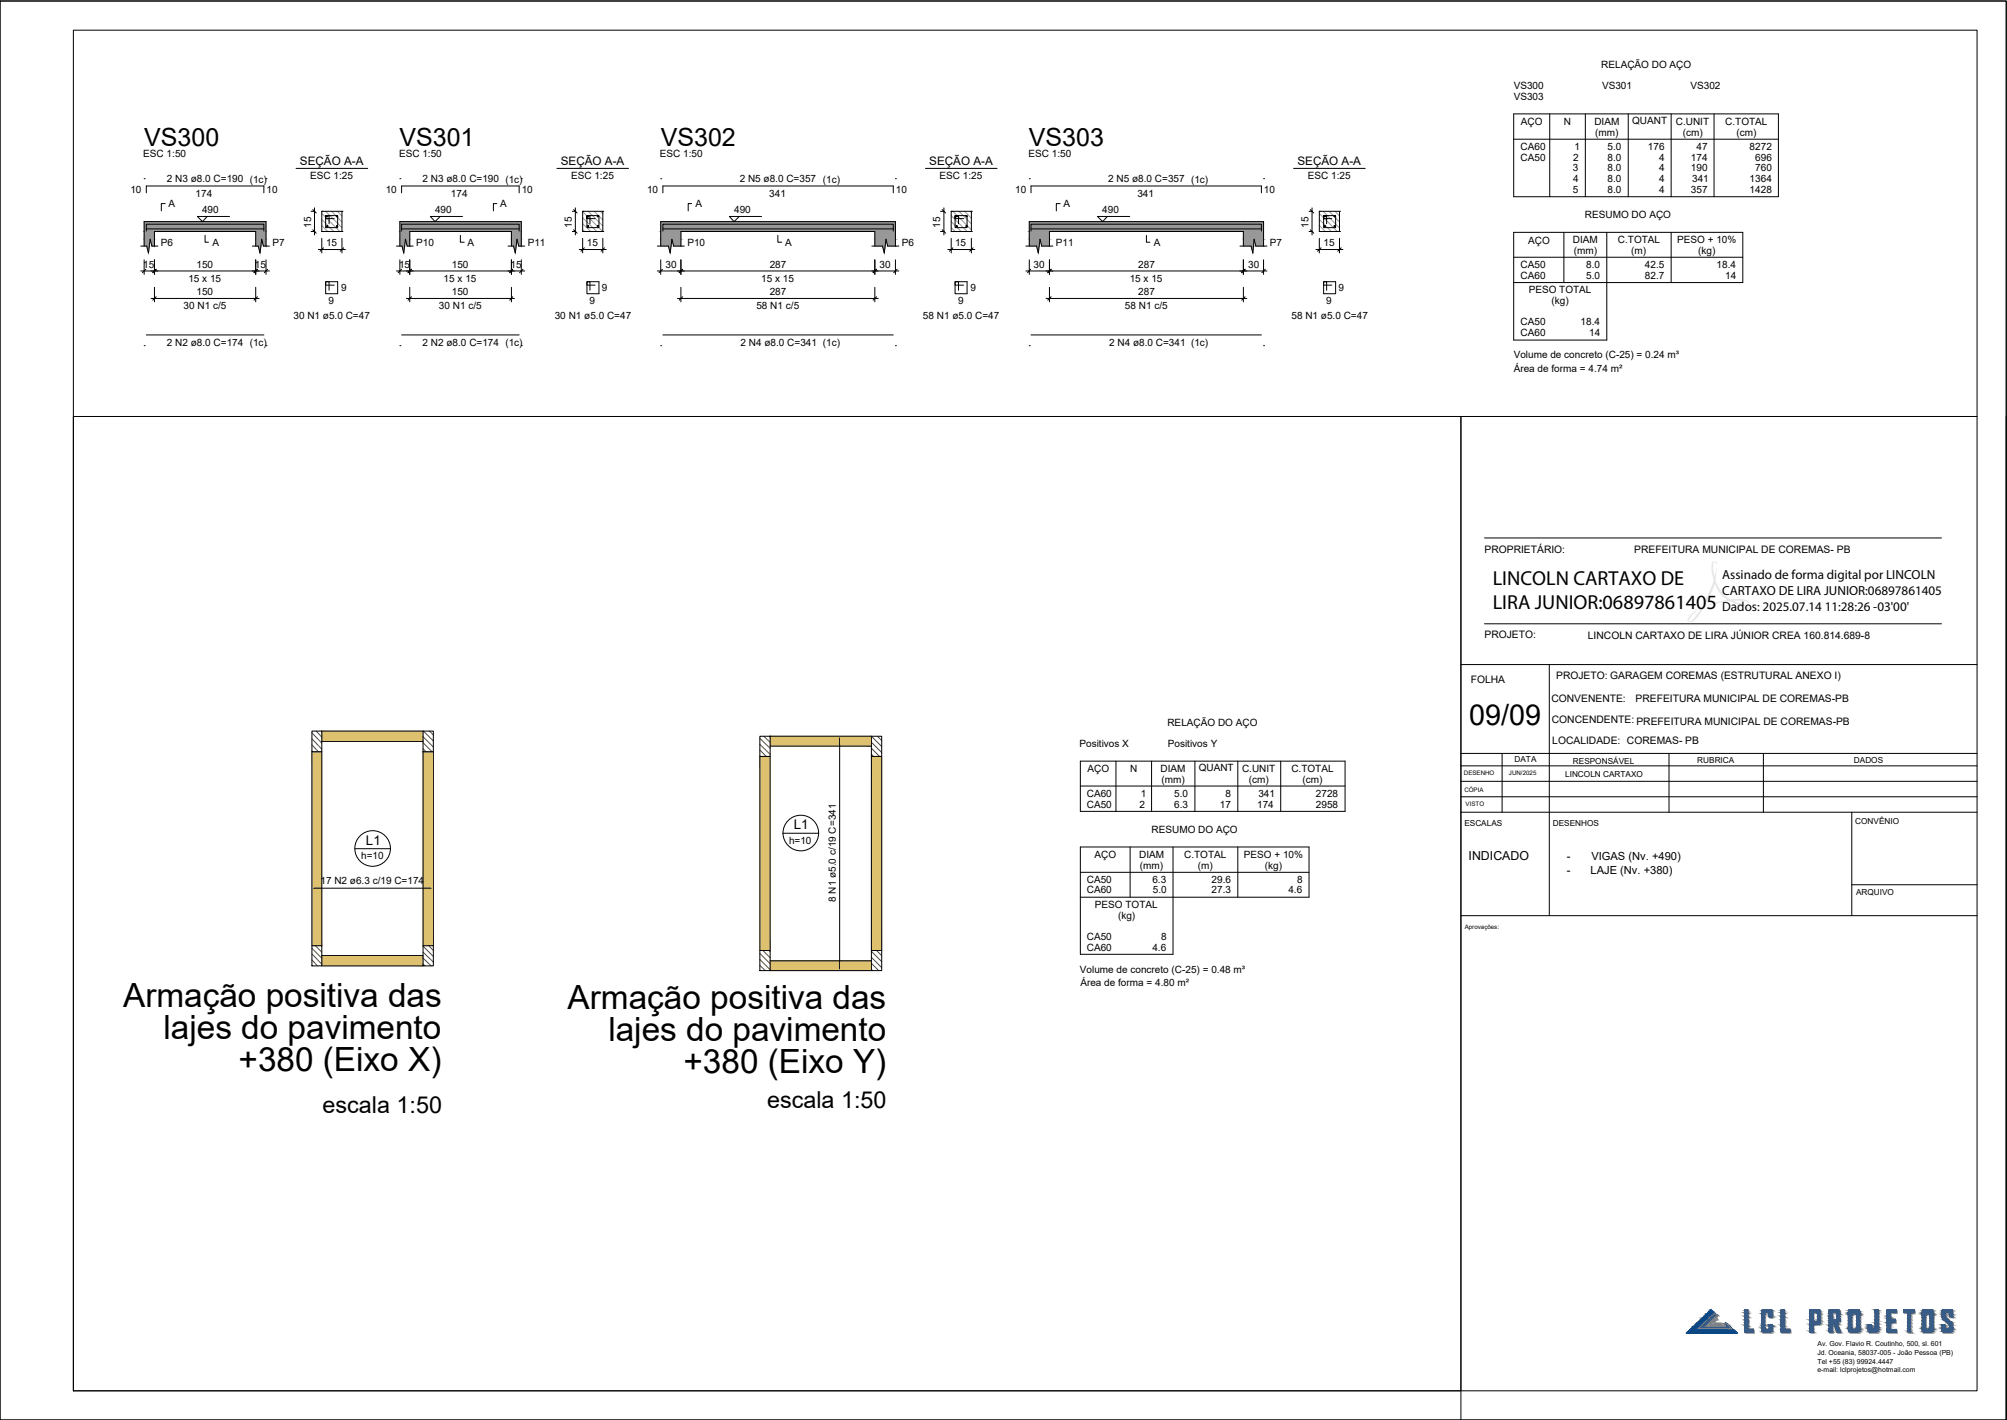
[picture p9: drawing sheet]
<svg xmlns="http://www.w3.org/2000/svg" width="594mm" height="420mm" viewBox="0 0 594 420" stroke-linecap="round" stroke-linejoin="round" font-family="sans-serif">
<defs><g id="words">
<g font-size="9.9">
<text x="36.4" y="298">Armação positiva das</text>
<text x="168" y="298.6">Armação positiva das</text>
<text x="48.4" y="307.4">lajes do pavimento</text>
<text x="180.1" y="308">lajes do pavimento</text>
<text x="70.6" y="316.9">+380 (Eixo X)</text>
<text x="202.3" y="317.5">+380 (Eixo Y)</text>
</g>
<text font-size="8.5" x="434.8" y="214.4">09/09</text>
<g font-size="7.4">
<text x="42.7" y="43.2">VS300</text>
<text x="118.2" y="43.2">VS301</text>
<text x="195.6" y="43.2">VS302</text>
<text x="304.5" y="43.2">VS303</text>
</g>
<g font-size="6.9">
<text x="95.5" y="329.2">escala 1:50</text>
<text x="227.1" y="328">escala 1:50</text>
</g>
<g font-size="6">
<text x="441.9" y="173.1">LINCOLN CARTAXO DE</text>
<text x="441.9" y="180.3">LIRA JUNIOR:06897861405</text>
</g>
<g font-size="3.9">
<text x="509.8" y="171.4">Assinado de forma digital por LINCOLN</text>
<text x="509.8" y="176">CARTAXO DE LIRA JUNIOR:06897861405</text>
<text x="509.8" y="180.7">Dados: 2025.07.14 11:28:26 -03'00'</text>
<text x="234.9" y="245.4">L1</text>
<text x="108.3" y="250">L1</text>
</g>
<text font-size="3.7" x="434.7" y="254.4">INDICADO</text>
<g font-size="3.5">
<text x="88.8" y="48.9">SEÇÃO A-A</text>
<text x="166" y="48.9">SEÇÃO A-A</text>
<text x="275.1" y="48.9">SEÇÃO A-A</text>
<text x="384" y="48.9">SEÇÃO A-A</text>
</g>
<g font-size="3.3">
<text x="463.8" y="254.6">-</text>
<text x="471" y="254.6">VIGAS (Nv. +490)</text>
<text x="463.8" y="258.5">-</text>
<text x="470.8" y="258.5">LAJE (Nv. +380)</text>
</g>
<g font-size="3">
<text x="474" y="20.1">RELAÇÃO DO AÇO</text>
<text x="448.1" y="26.3">VS300</text>
<text x="448.1" y="29.5">VS303</text>
<text x="474.2" y="26.3">VS301</text>
<text x="500.4" y="26.3">VS302</text>
<text x="450.2" y="37">AÇO</text>
<text x="462.9" y="37">N</text>
<text x="471.9" y="37">DIAM</text>
<text x="472.2" y="40.2">(mm)</text>
<text x="483.1" y="36.7">QUANT</text>
<text x="496.1" y="36.9">C.UNIT</text>
<text x="498.1" y="40.2">(cm)</text>
<text x="510.7" y="36.9">C.TOTAL</text>
<text x="514" y="40.2">(cm)</text>
<text x="42.4" y="46.5">ESC 1:50</text>
<text x="118.1" y="46.5">ESC 1:50</text>
<text x="195.3" y="46.5">ESC 1:50</text>
<text x="304.4" y="46.5">ESC 1:50</text>
<text x="450.1" y="44.4">CA60</text>
<text x="450.1" y="47.5">CA50</text>
<text x="465.7" y="47.5">2</text>
<text x="466.1" y="44.4">1</text>
<text x="475.9" y="44.4">5.0</text>
<text x="475.9" y="47.5">8.0</text>
<text x="487.8" y="44.4">176</text>
<text x="491.1" y="47.5">4</text>
<text x="500.5" y="47.5">174</text>
<text x="502.2" y="44.4">47</text>
<text x="517.9" y="44.4">8272</text>
<text x="519.6" y="47.5">696</text>
<text x="49.4" y="53.9">2 N3 ø8.0 C=190 (1c)</text>
<text x="91.8" y="53">ESC 1:25</text>
<text x="125.1" y="53.9">2 N3 ø8.0 C=190 (1c)</text>
<text x="169" y="53">ESC 1:25</text>
<text x="218.9" y="53.9">2 N5 ø8.0 C=357 (1c)</text>
<text x="278.1" y="53">ESC 1:25</text>
<text x="328" y="53.9">2 N5 ø8.0 C=357 (1c)</text>
<text x="387.1" y="53">ESC 1:25</text>
<text x="465.6" y="50.7">3</text>
<text x="465.7" y="53.9">4</text>
<text x="475.9" y="50.7">8.0</text>
<text x="475.9" y="53.9">8.0</text>
<text x="491.1" y="50.7">4</text>
<text x="491.1" y="53.9">4</text>
<text x="500.5" y="50.7">190</text>
<text x="500.9" y="53.9">341</text>
<text x="517.9" y="53.9">1364</text>
<text x="519.6" y="50.7">760</text>
<text x="38.6" y="57.1">10</text>
<text x="57.9" y="58.2">174</text>
<text x="78.9" y="57.1">10</text>
<text x="114.2" y="57.1">10</text>
<text x="133.5" y="58.2">174</text>
<text x="154.4" y="57.1">10</text>
<text x="191.5" y="57.1">10</text>
<text x="227.7" y="58.2">341</text>
<text x="265.2" y="57.1">10</text>
<text x="300.5" y="57.1">10</text>
<text x="336.7" y="58.2">341</text>
<text x="374.1" y="57.1">10</text>
<text x="465.6" y="57.1">5</text>
<text x="475.9" y="57.1">8.0</text>
<text x="491.1" y="57.1">4</text>
<text x="500.5" y="57.1">357</text>
<text x="517.9" y="57.1">1428</text>
<text x="49.9" y="61.3">A</text>
<text x="59.8" y="63">490</text>
<text x="128.8" y="63">490</text>
<text x="148.1" y="61.3">A</text>
<text x="205.9" y="61.3">A</text>
<text x="217.3" y="63">490</text>
<text x="314.8" y="61.3">A</text>
<text x="326.3" y="63">490</text>
<text x="469.1" y="64.6">RESUMO DO AÇO</text>
<text x="92.1" y="67.4" transform="rotate(-90 92.1 67.4)">15</text>
<text x="169.3" y="67.4" transform="rotate(-90 169.3 67.4)">15</text>
<text x="278.3" y="67.4" transform="rotate(-90 278.3 67.4)">15</text>
<text x="387.3" y="67.4" transform="rotate(-90 387.3 67.4)">15</text>
<text x="465.6" y="71.9">DIAM</text>
<text x="478.9" y="71.9">C.TOTAL</text>
<text x="496.4" y="71.8">PESO + 10%</text>
<text x="47.6" y="72.8">P6</text>
<text x="62.9" y="72.8">A</text>
<text x="80.6" y="72.8">P7</text>
<text x="96.5" y="72.8">15</text>
<text x="123.2" y="72.8">P10</text>
<text x="138.4" y="72.8">A</text>
<text x="156.2" y="72.8">P11</text>
<text x="173.7" y="72.8">15</text>
<text x="203.5" y="72.8">P10</text>
<text x="232.4" y="72.8">A</text>
<text x="267" y="72.8">P6</text>
<text x="282.7" y="72.8">15</text>
<text x="312.5" y="72.8">P11</text>
<text x="341.5" y="72.8">A</text>
<text x="375.9" y="72.8">P7</text>
<text x="391.8" y="72.8">15</text>
<text x="452.4" y="72.1">AÇO</text>
<text x="465.8" y="75.2">(mm)</text>
<text x="482.9" y="75.2">(m)</text>
<text x="502.7" y="75.2">(kg)</text>
<text x="42.4" y="79.2">15</text>
<text x="55.8" y="83.4">15 x 15</text>
<text x="58.2" y="79.2">150</text>
<text x="75.4" y="79.2">15</text>
<text x="118.1" y="79.2">15</text>
<text x="131.3" y="83.4">15 x 15</text>
<text x="133.7" y="79.2">150</text>
<text x="151.1" y="79.2">15</text>
<text x="197" y="79.2">30</text>
<text x="225.3" y="83.4">15 x 15</text>
<text x="227.8" y="79.2">287</text>
<text x="260.3" y="79.2">30</text>
<text x="305.9" y="79.2">30</text>
<text x="334.4" y="83.4">15 x 15</text>
<text x="336.9" y="79.2">287</text>
<text x="369.4" y="79.2">30</text>
<text x="450.1" y="79.3">CA50</text>
<text x="450.1" y="82.5">CA60</text>
<text x="469.5" y="79.3">8.0</text>
<text x="469.5" y="82.5">5.0</text>
<text x="486.9" y="79.3">42.5</text>
<text x="486.9" y="82.5">82.7</text>
<text x="508.1" y="79.3">18.4</text>
<text x="510.7" y="82.6">14</text>
<text x="58.2" y="87.2">150</text>
<text x="101" y="86.1">9</text>
<text x="133.7" y="87.2">150</text>
<text x="178.2" y="86.1">9</text>
<text x="227.8" y="87.2">287</text>
<text x="287.3" y="86.1">9</text>
<text x="336.9" y="87.2">287</text>
<text x="396.2" y="86.1">9</text>
<text x="452.5" y="86.8">PESO TOTAL</text>
<text x="54.4" y="91.4">30 N1 c/5</text>
<text x="86.9" y="94.3">30 N1 ø5.0 C=47</text>
<text x="97.3" y="90.1">9</text>
<text x="129.9" y="91.4">30 N1 c/5</text>
<text x="164.2" y="94.3">30 N1 ø5.0 C=47</text>
<text x="174.5" y="90.1">9</text>
<text x="223.9" y="91.4">58 N1 c/5</text>
<text x="273.2" y="94.3">58 N1 ø5.0 C=47</text>
<text x="283.6" y="90.1">9</text>
<text x="333" y="91.4">58 N1 c/5</text>
<text x="382.3" y="94.3">58 N1 ø5.0 C=47</text>
<text x="392.6" y="90.1">9</text>
<text x="459.2" y="90.1">(kg)</text>
<text x="450.1" y="96.3">CA50</text>
<text x="450.1" y="99.5">CA60</text>
<text x="467.9" y="96.3">18.4</text>
<text x="470.4" y="99.5">14</text>
<text x="49.4" y="102.3">2 N2 ø8.0 C=174 (1c)</text>
<text x="125.1" y="102.3">2 N2 ø8.0 C=174 (1c)</text>
<text x="219.2" y="102.3">2 N4 ø8.0 C=341 (1c)</text>
<text x="328.3" y="102.3">2 N4 ø8.0 C=341 (1c)</text>
<text x="448.1" y="106">Volume de concreto (C-25) = 0.24 m³</text>
<text x="448.1" y="110">Área de forma = 4.74 m²</text>
<text x="439.4" y="163.5">PROPRIETÁRIO:</text>
<text x="483.7" y="163.5">PREFEITURA MUNICIPAL DE COREMAS- PB</text>
<text x="439.4" y="188.9">PROJETO:</text>
<text x="470" y="189.1">LINCOLN CARTAXO DE LIRA JÚNIOR CREA 160.814.689-8</text>
<text x="435.4" y="202">FOLHA</text>
<text x="460.6" y="201">PROJETO: GARAGEM COREMAS (ESTRUTURAL ANEXO I)</text>
<text x="459.2" y="207.7">CONVENENTE:</text>
<text x="484.1" y="207.7">PREFEITURA MUNICIPAL DE COREMAS-PB</text>
<text x="345.6" y="214.7">RELAÇÃO DO AÇO</text>
<text x="459.4" y="213.8">CONCENDENTE: PREFEITURA MUNICIPAL DE COREMAS-PB</text>
<text x="319.5" y="220.9">Positivos X</text>
<text x="345.7" y="220.9">Positivos Y</text>
<text x="459.5" y="220">LOCALIDADE: COREMAS- PB</text>
<text x="321.9" y="228.5">AÇO</text>
<text x="334.5" y="228.4">N</text>
<text x="343.5" y="228.4">DIAM</text>
<text x="343.8" y="231.7">(mm)</text>
<text x="354.8" y="228.3">QUANT</text>
<text x="367.7" y="228.4">C.UNIT</text>
<text x="369.7" y="231.7">(cm)</text>
<text x="382.3" y="228.4">C.TOTAL</text>
<text x="385.6" y="231.7">(cm)</text>
<text x="321.7" y="235.8">CA60</text>
<text x="321.7" y="238.9">CA50</text>
<text x="337.3" y="238.9">2</text>
<text x="337.7" y="235.8">1</text>
<text x="347.6" y="235.8">5.0</text>
<text x="347.6" y="238.9">6.3</text>
<text x="361.1" y="238.9">17</text>
<text x="362.7" y="235.8">8</text>
<text x="372.1" y="238.9">174</text>
<text x="372.5" y="235.8">341</text>
<text x="389.5" y="235.8">2728</text>
<text x="389.5" y="238.9">2958</text>
<text x="233.6" y="249.6">h=10</text>
<text x="340.9" y="246.4">RESUMO DO AÇO</text>
<text x="106.9" y="254.3">h=10</text>
<text x="324" y="253.9">AÇO</text>
<text x="337.2" y="253.8">DIAM</text>
<text x="337.4" y="257.1">(mm)</text>
<text x="350.5" y="253.8">C.TOTAL</text>
<text x="354.6" y="257.1">(m)</text>
<text x="368.2" y="253.8">PESO + 10%</text>
<text x="374.4" y="257.1">(kg)</text>
<text x="94.9" y="261.7">17 N2 ø6.3 c/19 C=174</text>
<text x="321.7" y="261.2">CA50</text>
<text x="341.1" y="261.2">6.3</text>
<text x="358.6" y="261.2">29.6</text>
<text x="383.9" y="261.2">8</text>
<text x="247.4" y="266.9" transform="rotate(-90 247.4 266.9)">8 N1 ø5.0 c/19 C=341</text>
<text x="321.7" y="264.3">CA60</text>
<text x="324.1" y="268.6">PESO TOTAL</text>
<text x="341.2" y="264.3">5.0</text>
<text x="358.6" y="264.3">27.3</text>
<text x="381.4" y="264.3">4.6</text>
<text x="331" y="271.9">(kg)</text>
<text x="321.7" y="278.2">CA50</text>
<text x="321.7" y="281.3">CA60</text>
<text x="341.1" y="281.3">4.6</text>
<text x="343.7" y="278.2">8</text>
<text x="319.7" y="287.8">Volume de concreto (C-25) = 0.48 m³</text>
<text x="319.8" y="291.9">Área de forma = 4.80 m²</text>
</g>
<g font-size="2.4">
<text x="448.3" y="225.6">DATA</text>
<text x="465.6" y="226.1">RESPONSÁVEL</text>
<text x="502.4" y="225.7">RUBRICA</text>
<text x="548.8" y="225.7">DADOS</text>
<text x="463.3" y="229.9">LINCOLN CARTAXO</text>
<text x="433.5" y="244.3">ESCALAS</text>
<text x="459.6" y="244.3">DESENHOS</text>
<text x="549.1" y="243.9">CONVÊNIO</text>
<text x="549.4" y="265">ARQUIVO</text>
</g>
<g font-size="2">
<text x="538" y="398.3">Av. Gov. Flavio R. Coutinho, 500, sl. 601</text>
<text x="538" y="401">Jd. Oceania, 58037-005 - João Pessoa (PB)</text>
<text x="538" y="403.5">Tel +55 (83) 99924.4447</text>
<text x="538" y="406.1">e-mail: lclprojetos@hotmail.com</text>
</g>
<g font-size="1.8">
<text x="433.3" y="229.4">DESENHO</text>
<text x="446.7" y="229.4">JUN/2025</text>
<text x="433.5" y="234.4">CÓPIA</text>
<text x="433.8" y="238.5">VISTO</text>
<text x="433.6" y="274.9">Aprovações:</text>
</g>
</g></defs>
<g fill="none" stroke="#989898" stroke-width=".3">
<path d="M95.3 68.5h.1M95.3 66.7l1.7 1.8M95.3 64.9l3.5 3.6M95.3 63.2l5.3 5.3M96.4 62.5l4.8 4.9M98.2 62.5l3 3.2M99.8 62.5l1.4 1.4M172.5 68l.6 .5M172.5 66.2l2.4 2.3M172.5 64.4l4.2 4.1M172.5 62.7l5.9 5.8M174.1 62.5l4.3 4.3"/>
<path d="M175.9 62.5l2.5 2.6M177.7 62.5l.7 .8M281.6 67.4l1.1 1.1M281.6 65.6l2.9 2.9M281.6 63.8l4.7 4.7M282.1 62.5l5.4 5.5M283.8 62.5l3.7 3.7M285.5 62.5l2 2.1M287.3 62.5l.2 .3M390.5 68.5h.1M390.5 66.7l1.8 1.8M390.5 64.9l3.6 3.6"/>
<path d="M390.5 63.2l5.4 5.3M391.7 62.5l4.8 5M393.4 62.5l3.1 3.2M395.2 62.5l1.3 1.4"/>
</g>
<!-- layer: DT-Hachura forma vigas -->
<g fill="#989898" stroke="#989898" stroke-width=".3">
<path d="M43.4 72.8h.8l-.3 2z"/>
<path d="M76.5 72.8h.7l-.2 2z"/>
<path d="M119 72.8h.8l-.3 2z"/>
<path d="M152 72.8h.8l-.3 2z"/>
<path d="M197.9 72.8h.7l-.2 2z"/>
<path d="M261.2 72.8h.8l-.3 2z"/>
<path d="M306.8 72.8h.8l-.3 2z"/>
<path d="M370.3 72.8h.8l-.3 2z"/>
<path d="M42.7 65.6l36 2.9v-2.9zM42.7 65.6l36 2.9h-36z"/>
<path d="M75.7 68.5l3 2.3v-2.3zM75.7 68.5l3 2.3h-3z"/>
<path d="M42.7 68.5l3 2.3v-2.3zM42.7 68.5l3 2.3h-3z"/>
<path d="M77.5 70.8l1.2 2v-2zM77.5 70.8l1.2 2h-.7z"/>
<path d="M75.7 70.8l1.5 2 .3-2zM75.7 70.8l1.5 2h-1.5z"/>
<path d="M44.5 70.8l1.2 2v-2zM44.5 70.8l1.2 2h-.7z"/>
<path d="M42.7 70.8l1.5 2 .3-2zM42.7 70.8l1.5 2h-1.5z"/>
<path d="M118.4 65.6l35.9 2.9v-2.9zM118.4 65.6l35.9 2.9h-35.9z"/>
<path d="M151.4 68.5l2.9 2.3v-2.3zM151.4 68.5l2.9 2.3h-2.9z"/>
<path d="M118.4 68.5l2.9 2.3v-2.3zM118.4 68.5l2.9 2.3h-2.9z"/>
<path d="M153 70.8l1.3 2v-2zM153 70.8l1.3 2h-.8z"/>
<path d="M151.4 70.8l1.4 2 .2-2zM151.4 70.8l1.4 2h-1.4z"/>
<path d="M120 70.8l1.3 2v-2zM120 70.8l1.3 2h-.8z"/>
<path d="M118.4 70.8l1.4 2 .2-2zM118.4 70.8l1.4 2h-1.4z"/>
<path d="M195.6 65.6l69.4 2.9v-2.9zM195.6 65.6l69.4 2.9h-69.4z"/>
<path d="M259 68.5l6 2.3v-2.3zM259 68.5l6 2.3h-6z"/>
<path d="M195.6 68.5l5.9 2.3v-2.3zM195.6 68.5l5.9 2.3h-5.9z"/>
<path d="M262.3 70.8l2.7 2v-2zM262.3 70.8l2.7 2h-2.2z"/>
<path d="M259 70.8l3 2 .3-2zM259 70.8l3 2h-3z"/>
<path d="M198.9 70.8l2.6 2v-2zM198.9 70.8l2.6 2h-2.1z"/>
<path d="M195.6 70.8l3 2 .3-2zM195.6 70.8l3 2h-3z"/>
<path d="M304.7 65.6l69.3 2.9v-2.9zM304.7 65.6l69.3 2.9h-69.3z"/>
<path d="M368 68.5l6 2.3v-2.3zM368 68.5l6 2.3h-6z"/>
<path d="M304.7 68.5l5.9 2.3v-2.3zM304.7 68.5l5.9 2.3h-5.9z"/>
<path d="M371.2 70.8l2.8 2v-2zM371.2 70.8l2.8 2h-2.3z"/>
<path d="M368 70.8l3.1 2 .1-2zM368 70.8l3.1 2h-3.1z"/>
<path d="M307.8 70.8l2.8 2v-2zM307.8 70.8l2.8 2h-2.2z"/>
<path d="M304.7 70.8l2.9 2 .2-2zM304.7 70.8l2.9 2h-2.9z"/>
</g>
<!-- layer: DT-Forma -->
<g fill="none" stroke="#000" stroke-width=".3">
<path d="M41.7 72.8h1.7l.5 2 .6-4 .5 2h1.7M42.7 72.8v-7.2h36v7.2M45.7 72.8v-4.3h30v4.3M74.7 72.8h1.8l.5 2 .5-4 .5 2h1.8M95.3 62.5h.1M95.3 68.5h.1M95.3 68.5h5.9M95.3 62.5h5.9M95.3 62.5v6M101.2 68.5h.1M101.2 62.5h.1M101.2 62.5v6"/>
<path d="M117.3 72.8h1.7l.5 2 .5-4 .5 2h1.8M118.4 72.8v-7.2h35.9v7.2M121.3 72.8v-4.3h30.1v4.3M150.4 72.8h1.6l.5 2 .5-4 .5 2h1.8M172.5 62.5h.1M172.5 68.5h.1M172.5 68.5h5.9M172.5 62.5h5.9M172.5 62.5v6M178.4 68.5h.1M178.4 62.5h.1M178.4 62.5v6"/>
<path d="M194.6 72.8h3.3l.5 2 .5-4 .5 2h3.2M195.6 72.8v-7.2h69.4v7.2M201.5 72.8v-4.3h57.5v4.3M258.1 72.8h3.1l.5 2 .6-4 .5 2h3.3M281.6 62.5h.1M281.6 68.5h.1M281.6 68.5h5.9M281.6 62.5h5.9M281.6 62.5v6M287.5 68.5h.1M287.5 62.5h.1M287.5 62.5v6"/>
<path d="M303.7 72.8h3.1l.5 2 .5-4 .6 2h3.3M304.7 72.8v-7.2h69.3v7.2M310.6 72.8v-4.3h57.4v4.3M367 72.8h3.3l.5 2 .4-4 .5 2h3.3M390.5 62.5h.1M390.5 68.5h.1M390.5 68.5h6M390.5 62.5h6M390.5 62.5v6M396.5 68.5h.1M396.5 62.5h.1M396.5 62.5v6"/>
</g>
<!-- layer: DT-Cotas -->
<g fill="none" stroke="#000" stroke-width=".3">
<path d="M42.7 76.9v4.3M45.7 76.9v4.3M75.7 76.9v4.3M78.7 76.9v4.3M92.1 68.5h1.1M92.1 62.5h1.1M93.1 61.5v8M94.2 73.8h8M95.3 70.5v4.3M101.2 70.5v4.3M118.4 76.9v4.3M121.3 76.9v4.3"/>
<path d="M151.4 76.9v4.3M154.3 76.9v4.3M169.4 68.5h1M169.4 62.5h1M170.3 61.5v8M171.5 73.8h8M172.5 70.5v4.3M178.4 70.5v4.3M195.6 76.9v4.3M201.5 76.9v4.3M259 76.9v4.3M265 76.9v4.3"/>
<path d="M278.4 68.5h1.1M278.4 62.5h1.1M279.4 61.5v8M280.5 73.8h8M281.6 70.5v4.3M287.5 70.5v4.3M304.7 76.9v4.3M310.6 76.9v4.3M368 76.9v4.3M374 76.9v4.3M387.5 68.5h1M387.5 62.5h1"/>
<path d="M388.4 61.5v8M389.5 73.8h8M390.5 70.5v4.3M396.5 70.5v4.3M41.7 80.2h38.1M44.7 88.3h32M45.7 85v4.3M75.7 85v4.3M117.3 80.2h38M120.3 88.3h32M121.3 85v4.3M151.4 85v4.3"/>
<path d="M194.6 80.2h71.5M200.5 88.3h59.5M201.5 85v4.3M259 85v4.3M303.7 80.2h71.3M309.6 88.3h59.5M310.6 85v4.3M368 85v4.3"/>
</g>
<!-- layer: 0 -->
<g fill="none" stroke="#000" stroke-width=".3">
<path d="M0 .3h593.9v419.9h-593.9zM21.7 8.9h563.5v402.6h-563.5zM43.2 79.7l-1 1M46.2 79.7l-1 1M76.2 79.7l-1 1M79.2 79.7l-1 1M92.6 68l1 1M92.6 62l1 1M95.8 73.3l-1.1 1M101.7 73.3l-1 1M118.9 79.7l-1 1M121.8 79.7l-1 1"/>
<path d="M151.8 79.7l-.9 1M154.8 79.7l-1 1M169.8 68l1 1M169.8 62l1 1M173 73.3l-1 1M178.9 73.3l-1 1M196.1 79.7l-1 1M202.1 79.7l-1.1 1M259.5 79.7l-1.1 1M265.6 79.7l-1.1 1M278.9 68l1 1M278.9 62l1 1"/>
<path d="M282.1 73.3l-1 1M288 73.3l-1 1M305.1 79.7l-.9 1M311.2 79.7l-1.1 1M368.6 79.7l-1.1 1M374.5 79.7l-1 1M387.9 68l1 1M387.9 62l1 1M391 73.3l-1 1M397 73.3l-1 1M46.2 87.8l-1 1M76.2 87.8l-1 1"/>
<path d="M121.8 87.8l-1 1M151.8 87.8l-.9 1M202.1 87.8l-1.1 1M259.5 87.8l-1.1 1M311.2 87.8l-1.1 1M368.6 87.8l-1.1 1M21.7 123.2h410.7v288.3h-410.7zM585.2 123.2h-152.8v297M593.9 123.2v297"/>
</g>
<!-- layer: DT-Barras rebatidas -->
<path d="M43.3 57.1v-2.1h34.8v2.1M118.9 57.1v-2.1h34.8v2.1M196.2 57.1v-2.1h68.2v2.1M305.2 57.1v-2.1h68.2v2.1M43.3 99.1h34.8M98.9 84.4h-2.5v-1h3.5v3.5h-3.5v-3.5h1v2.5M118.9 99.1h34.8M176.1 84.4h-2.4v-1h3.6v3.5h-3.6v-3.5h.9v2.5M196.2 99.1h68.2M285.2 84.4h-2.5v-1h3.6v3.5h-3.6v-3.5h1v2.5M305.2 99.1h68.2M394.2 84.4h-2.4v-1h3.6v3.5h-3.6v-3.5h.9v2.5" fill="none" stroke="#000" stroke-width=".3"/>
<!-- layer: DT-Barras na forma -->
<path d="M43.3 68.4v-2.1h34.8v2.1M43.3 67.7h34.8M98.9 64.7h-2.5v-.9h3.5v3.6h-3.5v-3.6h1v2.4M118.9 68.4v-2.1h34.8v2.1M118.9 67.7h34.8M176.1 64.7h-2.4v-.9h3.6v3.6h-3.6v-3.6h.9v2.4M196.2 68.4v-2.1h68.2v2.1M196.2 67.7h68.2M285.2 64.7h-2.5v-.9h3.6v3.6h-3.6v-3.6h1v2.4M305.2 68.4v-2.1h68.2v2.1M305.2 67.7h68.2M394.2 64.7h-2.4v-.9h3.6v3.6h-3.6v-3.6h.9v2.4" fill="none" stroke="#000" stroke-width=".3"/>
<!-- layer: DT-Pontilhado -->
<g fill="none" stroke="#000" stroke-width=".3">
<path d="M42.7 52.9h.1M78.7 52.9h.1M118.4 52.9h.1M154.3 52.9h.1M195.6 52.9h.1M265 52.9h.1M304.7 52.9h.1M374 52.9h.1M42.7 102.3h.1M78.7 102.3h.1M118.4 102.3h.1M154.3 102.3h.1"/>
<path d="M195.6 102.3h.1M265 102.3h.1M304.7 102.3h.1M374 102.3h.1"/>
</g>
<!-- layer: DT-Textos -->
<g fill="none" stroke="#000" stroke-width=".3">
<path d="M87.6 49.8h21.2M164.8 49.8h21.3M273.9 49.8h21.2M382.9 49.8h21.2M48.9 60.2h-1.1v2.2M60.7 69.6v2.1h1M61.3 64.1l-1.4 1.5-1.5-1.5h9.5M130.3 64.1l-1.5 1.5-1.4-1.5h9.5M136.3 69.6v2.1h1.1M147.1 60.2h-1v2.2M204.7 60.2h-1v2.2M218.8 64.1l-1.5 1.5-1.4-1.5h9.5"/>
<path d="M230.3 69.6v2.1h1.1M313.8 60.2h-1.1v2.2M327.8 64.1l-1.4 1.5-1.5-1.5h9.5M339.3 69.6v2.1h1.1M105 251.1h10.6M231.6 246.5h10.7"/>
<circle cx="110.3" cy="251.1" r="5.3"/>
<circle cx="237" cy="246.5" r="5.3"/>
</g>
<!-- layer: DT-Barras no corte -->
<g fill="none" stroke="#000" stroke-width=".3">
<circle cx="96.8" cy="66.9" r=".19"/>
<circle cx="96.8" cy="64" r=".19"/>
<circle cx="99.8" cy="66.9" r=".19"/>
<circle cx="99.8" cy="64" r=".19"/>
<circle cx="174.1" cy="66.9" r=".19"/>
<circle cx="174.1" cy="64" r=".19"/>
<circle cx="177" cy="66.9" r=".19"/>
<circle cx="177" cy="64" r=".19"/>
<circle cx="283.1" cy="66.9" r=".19"/>
<circle cx="283.1" cy="64" r=".19"/>
<circle cx="286.1" cy="66.9" r=".19"/>
<circle cx="286.1" cy="64" r=".19"/>
<circle cx="392.1" cy="66.9" r=".19"/>
<circle cx="392.1" cy="64" r=".19"/>
<circle cx="395" cy="66.9" r=".19"/>
<circle cx="395" cy="64" r=".19"/>
</g>
<g fill="none" stroke="#000" stroke-width=".3">
<path d="M448.1 33.7h78.3v24.5h-78.3zM458.7 33.7v24.5M469.3 33.7v24.5M482 33.7v24.5M494.7 33.7v24.5M507.4 33.7v24.5M448.1 41.2h78.3M448.1 76.1h67.8M462.9 68.7v14.9M475.6 68.7v31.9h-27.5v-31.9h67.8v14.9h-67.8M494.7 68.7v14.9M319.8 225.2h78.3v14.9h-78.3z"/>
<path d="M319.8 232.6h78.3M330.3 225.2v14.9M340.9 225.2v14.9M353.7 225.2v14.9M366.4 225.2v14.9M379.1 225.2v14.9M319.8 258.1h67.7M334.5 250.6v14.9M347.2 250.6v31.8h-27.4v-31.8h67.7v14.9h-67.7M366.4 250.6v14.9"/>
</g>
<!-- layer: FO-Hachura viga -->
<g fill="#ddc16e" stroke="#ddc16e" stroke-width=".3">
<path d="M95.3 216.3l29.9 3.1v-3.1zM95.3 216.3l29.9 3.1h-29.9z"/>
<path d="M92.3 222.4l3 57.4v-57.4zM92.3 222.4l3 57.4h-3z"/>
<path d="M125.2 222.4l3.1 57.4v-57.4zM125.2 222.4l3.1 57.4h-3.1z"/>
<path d="M95.3 282.7l29.9 3.1v-3.1zM95.3 282.7l29.9 3.1h-29.9z"/>
<path d="M228 217.8l29.9 3v-3zM228 217.8l29.9 3h-29.9z"/>
<path d="M224.9 223.8l3.1 57.4v-57.4zM224.9 223.8l3.1 57.4h-3.1z"/>
<path d="M257.9 223.8l3.1 57.4v-57.4zM257.9 223.8l3.1 57.4h-3.1z"/>
<path d="M228 284.3l29.9 2.9v-2.9zM228 284.3l29.9 2.9h-29.9z"/>
</g>
<!-- layer: FO-Vigas -->
<g fill="none" stroke="#000" stroke-width=".3">
<path d="M95.3 219.4h29.9M95.3 216.3h29.9M228 217.8h29.9M92.3 222.4v57.4M95.3 222.4v57.4M125.2 222.4v57.4M128.3 222.4v57.4M224.9 223.8v57.4M228 220.8h29.9M228 223.8v57.4M257.9 223.8v57.4M261 223.8v57.4"/>
<path d="M95.3 285.8h29.9M95.3 282.7h29.9M228 287.2h29.9M228 284.3h29.9"/>
</g>
<!-- layer: FO-Hachura pilar que passa -->
<g fill="none" stroke="#723939" stroke-width=".3">
<path d="M92.3 218.6l3 3.1M92.3 216.8l3 3.1M93.6 216.3l1.7 1.8M125.2 219.8l2.7 2.6M125.2 218l3.1 3M125.3 216.3l3 2.9M127.1 216.3l1.2 1.2M224.9 218.5l3.1 2.9M226.1 217.8l1.9 1.8M227.8 217.8h.2M257.9 219.6l3.1 3.1M257.9 217.8l3.1 3.1"/>
<path d="M259.7 217.8l1.3 1.3M92.3 222.2l.2 .2M92.3 220.4l1.9 2M125.2 221.5l.9 .9M224.9 223.7l.1 .1M224.9 221.9l1.9 1.9M224.9 220.3l3.1 2.9M257.9 223.2l.7 .6M257.9 221.4l2.5 2.4M93.3 279.8l2 1.9M95.1 279.8l.2 .2M125.2 280l3.1 3"/>
<path d="M126.9 279.8l1.4 1.4M92.3 284l1.7 1.8M92.3 282.2l3 3.1M92.3 280.6l3 2.9M125.2 285.3l.7 .5M125.2 283.5l2.4 2.3M125.2 281.7l3.1 2.9M224.9 285.7l1.7 1.5M224.9 283.9l3.1 3M224.9 282.1l3.1 3.1M225.8 281.2l2.2 2.2M227.6 281.2l.4 .4"/>
<path d="M257.9 286.8l.4 .4M257.9 285l2.2 2.2M257.9 283.3l3.1 3M257.9 281.5l3.1 3M259.5 281.2l1.5 1.5"/>
</g>
<!-- layer: FO-Pilares -->
<path d="M92.3 216.3h3v6.1h-3zM125.2 216.3h3.1v6.1h-3.1zM224.9 217.8h3.1v6h-3.1zM257.9 217.8h3.1v6h-3.1zM92.3 279.8h3v6h-3zM125.2 279.8h3.1v6h-3.1zM224.9 281.2h3.1v6h-3.1zM257.9 281.2h3.1v6h-3.1z" fill="none" stroke="#000" stroke-width=".3"/>
<!-- layer: DT-Armadura positiva -->
<path d="M248.5 218.4v68.3M92.8 262.8h34.8" fill="none" stroke="#000" stroke-width=".3"/>
<!-- layer: PDF_Camada 1 -->
<path d="M458.6 196.6v74.3M432.4 222.9h152.8M432.4 235.8h152.8M432.4 231.2h152.8M432.4 226.6h152.8M444.6 222.9v17.4M494 222.9v17.4M522 222.9v17.4M432.4 240.3h152.8M548.1 240.3v30.6M432.4 270.9h152.8M548.1 261.8h37.1" fill="none" stroke="#000" stroke-width=".3"/>
<!-- layer: LOGO LCL -->
<g fill="#a8a9aa" stroke="#a8a9aa" stroke-width=".3">
<path d="M505.8 388.3h1.3z"/>
<path d="M507.7 389.7l.3 .1z"/>
<path d="M507.7 389.7h.4z"/>
<path d="M510.3 392h1z"/>
<path d="M541.7 387.9h2.9zM541.7 387.9h2.9z"/>
<path d="M536.1 387.9h2.8zM536.1 387.9h2.8z"/>
<path d="M527.4 387.9h1zM527.4 387.9h1z"/>
<path d="M516.8 387.9h.9zM516.8 387.9h.9z"/>
<path d="M558.9 387.9h2.7zM558.9 387.9h2.7z"/>
<path d="M575.7 387.9l2.4 .1zM575.2 388h2.9zM575.2 388h2.9zM575.2 388h2.9z"/>
<path d="M522.2 387.9l2.6 .1zM521.8 388h3z"/>
<path d="M569.7 387.9l2.7 .1zM569.3 388h3.1z"/>
<path d="M548 387.9l2.7 .1zM547.6 388h3.1z"/>
<path d="M569.3 388h3.1zM569.3 388h3.1z"/>
<path d="M547.6 388h3.1zM547.6 388h3.1z"/>
<path d="M536.1 387.9l3 .1zM536.1 387.9l3 .1z"/>
<path d="M521.8 388h3zM521.8 388h3z"/>
<path d="M541.7 387.9l3 .1zM541.7 387.9l3 .1z"/>
<path d="M563.8 387.9l3.1 .1zM563.8 387.9l3.1 .1z"/>
<path d="M558.9 387.9l2.7 .1zM558.9 387.9l2.7 .1z"/>
<path d="M527.4 387.9l1 .3v-.3zM527.4 387.9l1 .3h-1z"/>
<path d="M516.8 387.9l.9 .3v-.3zM516.8 387.9l.9 .3h-.9z"/>
<path d="M555.4 387.9l.9 .3v-.3zM555.4 387.9l.9 .3h-.9zM555.4 388.2h.9zM555.4 388.2h.9z"/>
<path d="M541.7 388l3.1 .2zM541.7 388l3.1 .2z"/>
<path d="M536.1 388l3 .2zM536.1 388l3 .2z"/>
<path d="M527.4 388.2h1zM527.4 388.2h1z"/>
<path d="M516.8 388.2h.9zM516.8 388.2h.9z"/>
<path d="M558.9 388l2.7 .2zM558.9 388l2.7 .2z"/>
<path d="M558.9 388.2l2.7 .1zM558.9 388.2l2.7 .1z"/>
<path d="M563.8 388l3.1 .3v-.3zM563.8 388l3.1 .3h-3.1z"/>
<path d="M575.2 388l3 .4-.1-.4zM575.2 388l3 .4h-3.1z"/>
<path d="M569.3 388l3.2 .4-.1-.4zM569.3 388l3.2 .4h-3.3z"/>
<path d="M547.6 388l3.2 .4-.1-.4zM547.6 388l3.2 .4h-3.3z"/>
<path d="M521.8 388l3.1 .4-.1-.4zM521.8 388l3.1 .4h-3.2z"/>
<path d="M575.1 388.4h3.1zM575.1 388.4h3.1zM575.1 388.4h3.1zM575.1 388.4h3.1z"/>
<path d="M521.7 388.4h3.2zM521.7 388.4h3.2z"/>
<path d="M541.7 388.2l3.1 .2v-.2zM541.7 388.2l3.1 .2h-3.1z"/>
<path d="M536.1 388.2l3.1 .2-.1-.2zM536.1 388.2l3.1 .2h-3.1z"/>
<path d="M569.2 388.4h3.3zM569.2 388.4h3.3z"/>
<path d="M547.5 388.4h3.3zM547.5 388.4h3.3z"/>
<path d="M521.7 388.4l3.2 .1zM521.7 388.4l3.2 .1z"/>
<path d="M541.7 388.4l3.1 .1zM541.7 388.4l3.1 .1z"/>
<path d="M536.1 388.4l3.1 .1zM536.1 388.4l3.1 .1z"/>
<path d="M558.9 388.3l2.7 .2v-.2zM558.9 388.3l2.7 .2h-2.7z"/>
<path d="M563.8 388.3l3.1 .2v-.2zM563.8 388.3l3.1 .2h-3.1z"/>
<path d="M575.1 388.4l3.1 .3v-.3zM575.1 388.4l3.1 .3h-3.1z"/>
<path d="M521.7 388.5l3.2 .2zM521.7 388.5l3.2 .2z"/>
<path d="M569.2 388.4l3.3 .3v-.3zM569.2 388.4l3.3 .3h-3.3z"/>
<path d="M547.5 388.4l3.3 .3v-.3zM547.5 388.4l3.3 .3h-3.3z"/>
<path d="M569.2 388.7h3.3zM569.2 388.7h3.3z"/>
<path d="M547.5 388.7h3.3zM547.5 388.7h3.3z"/>
<path d="M575.1 388.7h3.1zM575.1 388.7h3.1zM575.1 388.7h3.1zM575.1 388.7h3.1z"/>
<path d="M569.2 388.7h3.3zM569.2 388.7h3.3z"/>
<path d="M547.5 388.7h3.3zM547.5 388.7h3.3z"/>
<path d="M541.7 388.5l3.1 .2zM541.7 388.5l3.1 .2z"/>
<path d="M536.1 388.5l3.1 .2zM536.1 388.5l3.1 .2z"/>
<path d="M521.7 388.7h3.2zM521.7 388.7h3.2z"/>
<path d="M563.8 388.5l3.1 .2zM563.8 388.5l3.1 .2z"/>
<path d="M558.9 388.5l2.7 .2zM558.9 388.5l2.7 .2z"/>
<path d="M527.4 388.2l1 .6v-.6zM527.4 388.2l1 .6h-1z"/>
<path d="M516.8 388.2l.9 .6v-.6zM516.8 388.2l.9 .6h-.9z"/>
<path d="M555.4 388.2l.9 .6v-.6zM555.4 388.2l.9 .6h-.9z"/>
<path d="M521.7 388.7h1zM521.7 388.7l.9 .1z"/>
<path d="M523.9 388.7l1 .1zM523.9 388.7l1 .1z"/>
<path d="M543.9 388.7l.9 .1zM543.9 388.7l.9 .1zM543.9 388.8h.9zM543.9 388.8h.9z"/>
<path d="M555.4 388.8h.9zM555.4 388.8h.9z"/>
<path d="M538.2 388.7l1 .1zM538.2 388.7l1 .1z"/>
<path d="M536.1 388.7l.9 .1zM536.1 388.7l.9 .1z"/>
<path d="M558.9 388.7l.9 .1zM558.9 388.7l.9 .1z"/>
<path d="M523.9 388.8h1zM523.9 388.8h1z"/>
<path d="M538.2 388.8l1 .1zM538.2 388.8l1 .1z"/>
<path d="M575.1 388.7l1 .2v-.2zM575.1 388.7l1 .2h-1z"/>
<path d="M577.3 388.7l.9 .2v-.2zM577.3 388.7l.9 .2h-.9z"/>
<path d="M541.7 388.7l1 .2v-.2zM541.7 388.7l1 .2h-1z"/>
<path d="M536.1 388.8l.9 .1zM536.1 388.8l.9 .1z"/>
<path d="M527.4 388.8l1 .1zM527.4 388.8l1 .1z"/>
<path d="M516.8 388.8l.9 .1zM516.8 388.8l.9 .1z"/>
<path d="M558.9 388.8l.9 .1zM558.9 388.8l.9 .1z"/>
<path d="M571.5 388.7l1 .2v-.2zM571.5 388.7l1 .2h-1z"/>
<path d="M549.8 388.7l1 .2v-.2zM549.8 388.7l1 .2h-1z"/>
<path d="M569.2 388.7l1 .2v-.2zM569.2 388.7l1 .2h-1z"/>
<path d="M547.5 388.7l.9 .2v-.2zM547.5 388.7l.9 .2h-.9z"/>
<path d="M541.7 388.9h1zM541.7 388.9h1z"/>
<path d="M521.7 388.8l.9 .1zM521.7 388.8l.9 .1z"/>
<path d="M564.9 388.7l1 .2v-.2zM564.9 388.7l1 .2h-1z"/>
<path d="M543.9 388.8l.9 .2v-.2zM543.9 388.8l.9 .2h-.9z"/>
<path d="M558.9 388.9l.9 .1zM558.9 388.9l.9 .1z"/>
<path d="M538.2 388.9l1 .1zM538.2 388.9l1 .1z"/>
<path d="M536.1 388.9l.9 .1zM536.1 388.9l.9 .1z"/>
<path d="M577.3 388.9l.9 .3v-.3zM577.3 388.9l.9 .3h-.9z"/>
<path d="M575.1 388.9l1 .3v-.3zM575.1 388.9l1 .3h-1z"/>
<path d="M521.7 388.9l.9 .4v-.4zM521.7 388.9l.9 .4h-.9z"/>
<path d="M569.2 388.9l1 .4v-.4zM569.2 388.9l1 .4h-1z"/>
<path d="M547.5 388.9l.9 .4v-.4zM547.5 388.9l.9 .4h-.9z"/>
<path d="M571.5 388.9l1 .4v-.4zM571.5 388.9l1 .4h-1z"/>
<path d="M549.8 388.9l1 .4v-.4zM549.8 388.9l1 .4h-1z"/>
<path d="M575.1 389.2l1 .1zM575.1 389.2l1 .1z"/>
<path d="M521.7 389.3h.9zM521.7 389.3h.9z"/>
<path d="M577.3 389.2l.9 .1zM577.3 389.2l.9 .1z"/>
<path d="M523.9 388.8l1 .5v-.5zM523.9 388.8l1 .5h-1z"/>
<path d="M571.5 389.3l1 .1zM571.5 389.3l1 .1z"/>
<path d="M549.8 389.3l1 .1zM549.8 389.3l1 .1z"/>
<path d="M569.2 389.3l1 .1zM569.2 389.3l1 .1z"/>
<path d="M547.5 389.3l.9 .1zM547.5 389.3l.9 .1z"/>
<path d="M523.9 389.3l1 .3v-.3zM523.9 389.3l1 .3h-1z"/>
<path d="M541.7 388.9l1 .7v-.7zM541.7 388.9l1 .7h-1z"/>
<path d="M564.9 388.9l1 .8v-.8zM564.9 388.9l1 .8h-1z"/>
<path d="M543.9 389l.9 .7v-.7zM543.9 389l.9 .7h-.9z"/>
<path d="M527.4 388.9l1 .8v-.8zM527.4 388.9l1 .8h-1z"/>
<path d="M516.8 388.9l.9 .8v-.8zM516.8 388.9l.9 .8h-.9z"/>
<path d="M555.4 388.8l.9 .9v-.9zM555.4 388.8l.9 .9h-.9z"/>
<path d="M575.1 389.3l1 .4v-.4zM575.1 389.3l1 .4h-1z"/>
<path d="M577.3 389.3l.9 .4v-.4zM577.3 389.3l.9 .4h-.9z"/>
<path d="M558.9 389l.9 .7v-.7zM558.9 389l.9 .7h-.9z"/>
<path d="M575.1 389.7h1zM575.1 389.7h1z"/>
<path d="M577.3 389.7h.9zM577.3 389.7h.9z"/>
<path d="M543.9 389.7h.9zM543.9 389.7h.9z"/>
<path d="M555.4 389.7l.9 .1zM555.4 389.7l.9 .1z"/>
<path d="M523.9 389.6l1 .2v-.2zM523.9 389.6l1 .2h-1z"/>
<path d="M575.1 389.7l1 .2v-.2zM575.1 389.7l1 .2h-1z"/>
<path d="M523.9 389.8l1 .1zM523.9 389.8l1 .1z"/>
<path d="M577.3 389.7l.9 .2v-.2zM577.3 389.7l.9 .2h-.9z"/>
<path d="M575.1 389.9h1.1zM575.1 389.9h1.1z"/>
<path d="M541.7 389.6l1 .3v-.3zM541.7 389.6l1 .3h-1z"/>
<path d="M536.1 389l.9 .9v-.9zM536.1 389l.9 .9h-.9z"/>
<path d="M527.4 389.7l1 .2v-.2zM527.4 389.7l1 .2h-1z"/>
<path d="M516.8 389.7l.9 .2v-.2zM516.8 389.7l.9 .2h-.9z"/>
<path d="M558.9 389.7l.9 .2v-.2zM558.9 389.7l.9 .2h-.9z"/>
<path d="M538.2 389l1 .9v-.9zM538.2 389l1 .9h-1zM538.2 389.9h1zM538.2 389.9h1z"/>
<path d="M536.1 389.9h.9zM536.1 389.9h.9z"/>
<path d="M575.1 389.9h1.1zM575.1 389.9h1.1z"/>
<path d="M523.9 389.9h1zM523.9 389.9h1z"/>
<path d="M524 389.9h.9zM524 389.9l.8 .2z"/>
<path d="M521.7 389.3l.9 .9v-.9zM521.7 389.3l.9 .9h-.9z"/>
<path d="M569.2 389.4l1 .8v-.8zM569.2 389.4l1 .8h-1z"/>
<path d="M547.5 389.4l.9 .8v-.8zM547.5 389.4l.9 .8h-.9z"/>
<path d="M571.5 389.4l1 .8v-.8zM571.5 389.4l1 .8h-1z"/>
<path d="M549.8 389.4l1 .8v-.8zM549.8 389.4l1 .8h-1z"/>
<path d="M575.1 389.9l1.4 .3-.3-.3zM575.1 389.9l1.4 .3h-1.3z"/>
<path d="M521.7 390.2h.9zM521.7 390.2h.9z"/>
<path d="M558.9 389.9l.9 .4v-.4zM558.9 389.9l.9 .4h-.9z"/>
<path d="M575.2 390.2l1.5 .2-.2-.2zM575.2 390.2l1.5 .2h-1.4zM575.3 390.4h1.4zM575.3 390.4h1.4z"/>
<path d="M543.9 389.7l.9 .7v-.7zM543.9 389.7l.9 .7h-.9z"/>
<path d="M541.7 389.9l1 .7v-.7zM541.7 389.9l1 .7h-1z"/>
<path d="M575.3 390.4l1.5 .2zM575.3 390.4l1.5 .2z"/>
<path d="M543.9 390.4l.9 .2zM543.9 390.4l.9 .2z"/>
<path d="M564.9 389.7l1 .9v-.9zM564.9 389.7l1 .9h-1zM564.9 390.6h1zM564.9 390.6h1z"/>
<path d="M558.9 390.3l.9 .3v-.3zM558.9 390.3l.9 .3h-.9z"/>
<path d="M558.9 390.6l.9 .1zM558.9 390.6l.9 .1z"/>
<path d="M543.9 390.6l.9 .1zM543.9 390.6l.9 .1z"/>
<path d="M527.4 389.9l1 .8v-.8zM527.4 389.9l1 .8h-1z"/>
<path d="M516.8 389.9l.9 .8v-.8zM516.8 389.9l.9 .8h-.9z"/>
<path d="M555.4 389.8l.9 .9v-.9zM555.4 389.8l.9 .9h-.9z"/>
<path d="M575.4 390.6l1.6 .1zM575.4 390.6l1.6 .1z"/>
<path d="M558.9 390.7l2.4 .1zM558.9 390.7l2.4 .1z"/>
<path d="M543.9 390.7l.9 .1zM543.9 390.7l.9 .1z"/>
<path d="M575.7 390.7l1.4 .1zM575.7 390.7l1.4 .1z"/>
<path d="M538.2 389.9l1 .9v-.9zM538.2 389.9l1 .9h-1z"/>
<path d="M536.1 389.9l.9 .9v-.9zM536.1 389.9l.9 .9h-.9z"/>
<path d="M542.9 390.8h1.9zM542.9 390.8h1.9z"/>
<path d="M555.4 390.7l.9 .2v-.2zM555.4 390.7l.9 .2h-.9z"/>
<path d="M542.9 390.8l1.9 .1zM542.9 390.8l1.9 .1zM542.9 390.9h1.9zM542.9 390.9h1.9z"/>
<path d="M538.2 390.8l1 .3v-.3zM538.2 390.8l1 .3h-1z"/>
<path d="M558.9 390.8l2.4 .3v-.3zM558.9 390.8l2.4 .3h-2.4z"/>
<path d="M538.2 391.1h1zM538.2 391.1h1z"/>
<path d="M536.1 390.8l.9 .3v-.3zM536.1 390.8l.9 .3h-.9z"/>
<path d="M541.7 390.6l1 .6v-.6zM541.7 390.6l1 .6h-1z"/>
<path d="M521.7 390.2l.9 1v-1zM521.7 390.2l.9 1h-.9z"/>
<path d="M536.1 391.1l.9 .1zM536.1 391.1l.9 .1z"/>
<path d="M569.2 390.2l1 1v-1zM569.2 390.2l1 1h-1z"/>
<path d="M547.5 390.2l.9 1v-1zM547.5 390.2l.9 1h-.9z"/>
<path d="M527.4 390.7l1 .5v-.5zM527.4 390.7l1 .5h-1z"/>
<path d="M516.8 390.7l.9 .5v-.5zM516.8 390.7l.9 .5h-.9z"/>
<path d="M558.9 391.1l2.4 .1zM558.9 391.1l2.4 .1z"/>
<path d="M571.5 390.2l1 1v-1zM571.5 390.2l1 1h-1z"/>
<path d="M549.8 390.2l1 1v-1zM549.8 390.2l1 1h-1z"/>
<path d="M571.5 391.2h1zM571.5 391.2h1z"/>
<path d="M549.8 391.2h1zM549.8 391.2h1z"/>
<path d="M569.2 391.2h1zM569.2 391.2h1z"/>
<path d="M547.5 391.2h.9zM547.5 391.2h.9z"/>
<path d="M538.2 391.1l1 .1zM538.2 391.1l1 .1z"/>
<path d="M536.1 391.2h.9zM536.1 391.2h.9z"/>
<path d="M542.9 390.9l1.9 .3v-.3zM542.9 390.9l1.9 .3h-1.9zM542.9 391.2h1.9zM542.9 391.2h1.9z"/>
<path d="M558.9 391.2l2.4 .1zM558.9 391.2l2.4 .1z"/>
<path d="M542.9 391.2h1.9zM542.9 391.2l1.7 .1z"/>
<path d="M575.7 390.8l2 .5-.6-.5zM575.7 390.8l2 .5h-1.4z"/>
<path d="M542.9 391.3l1.7 .2zM542.9 391.3l1.7 .2zM542.9 391.5h1.7zM542.9 391.5h1.7z"/>
<path d="M536.1 391.2l3.1 .3v-.3zM536.1 391.2l3.1 .3h-3.1z"/>
<path d="M542.9 391.5h1.4zM542.9 391.5h1.7z"/>
<path d="M542.9 391.5h1zM542.9 391.5h1.4z"/>
<path d="M576.3 391.3l1.4 .2zM576.3 391.3l1.4 .2z"/>
<path d="M558.9 391.3l2.4 .2zM558.9 391.3l2.4 .2z"/>
<path d="M542.9 391.5h1zM542.9 391.5h1z"/>
<path d="M536.1 391.5l3.1 .1zM536.1 391.5l3.1 .1z"/>
<path d="M541.7 391.2l1 .4v-.4zM541.7 391.2l1 .4h-1z"/>
<path d="M564.9 390.6l1 1v-1zM564.9 390.6l1 1h-1zM564.9 391.6h1zM564.9 391.6h1z"/>
<path d="M558.9 391.5l.9 .1zM558.9 391.5l.9 .1z"/>
<path d="M542.9 391.5l1.2 .2-.2-.2zM542.9 391.5l1.2 .2h-1z"/>
<path d="M576.3 391.5l1.7 .2-.3-.2zM576.3 391.5l1.7 .2h-1.4z"/>
<path d="M576.6 391.7h1.5zM576.6 391.7h1.5zM576.7 391.7h1.4zM576.7 391.7h1.4z"/>
<path d="M527.4 391.2l1 .5v-.5zM527.4 391.2l1 .5h-1z"/>
<path d="M516.8 391.2l.9 .5v-.5zM516.8 391.2l.9 .5h-.9z"/>
<path d="M555.4 390.9l.9 .9v-.9zM555.4 390.9l.9 .9h-.9z"/>
<path d="M558.9 391.6l.9 .2v-.2zM558.9 391.6l.9 .2h-.9z"/>
<path d="M543.1 391.7l1 .1zM543.1 391.7l1 .1z"/>
<path d="M536.1 391.6l3 .4 .1-.4zM536.1 391.6l3 .4h-3z"/>
<path d="M555.4 391.8l.9 .2zM555.4 391.8l.9 .2z"/>
<path d="M576.7 391.7l1.5 .4-.1-.4zM576.7 391.7l1.5 .4h-1.2z"/>
<path d="M536.1 392h3zM536.1 392l2.5 .1z"/>
<path d="M543.1 391.8l1.1 .3-.1-.3zM543.1 391.8l1.1 .3h-1z"/>
<path d="M536.1 392.1l.9 .1zM536.1 392.1l.9 .1z"/>
<path d="M521.7 391.2l.9 1v-1zM521.7 391.2l.9 1h-.9z"/>
<path d="M569.2 391.2l1 1v-1zM569.2 391.2l1 1h-1z"/>
<path d="M547.5 391.2l.9 1v-1zM547.5 391.2l.9 1h-.9z"/>
<path d="M571.5 391.2l1 1v-1zM571.5 391.2l1 1h-1z"/>
<path d="M549.8 391.2l1 1v-1zM549.8 391.2l1 1h-1z"/>
<path d="M524 392.2h.9zM524 392.2h.9z"/>
<path d="M577 392.1l1.2 .1zM577 392.1l1.2 .1zM577.2 392.2h1zM577.2 392.2h1z"/>
<path d="M524 392.2h.9zM523.9 392.2h1z"/>
<path d="M577.2 392.2l1 .1zM577.2 392.2l1 .1z"/>
<path d="M541.7 391.6l1 .7v-.7zM541.7 391.6l1 .7h-1z"/>
<path d="M536.1 392.2l.9 .1zM536.1 392.2l.9 .1z"/>
<path d="M527.4 391.7l1 .6v-.6zM527.4 391.7l1 .6h-1z"/>
<path d="M516.8 391.7l.9 .6v-.6zM516.8 391.7l.9 .6h-.9z"/>
<path d="M558.9 391.8l.9 .5v-.5zM558.9 391.8l.9 .5h-.9z"/>
<path d="M523.9 392.2l1 .3v-.3zM523.9 392.2l1 .3h-1z"/>
<path d="M536.1 392.3l.9 .2zM536.1 392.3l.9 .2z"/>
<path d="M553.2 392.2l1 .3v-.3zM553.2 392.2l1 .3h-1z"/>
<path d="M521.7 392.2l.9 .3v-.3zM521.7 392.2l.9 .3h-.9z"/>
<path d="M553.2 392.5h1zM553.2 392.5h1z"/>
<path d="M575.1 392.2l1 .3v-.3zM575.1 392.2l1 .3h-1z"/>
<path d="M577.3 392.3l.9 .2zM577.3 392.3l.9 .2zM577.3 392.5h.9zM577.3 392.5h.9z"/>
<path d="M575.1 392.5l1 .1zM575.1 392.5l1 .1z"/>
<path d="M558.9 392.3l.9 .3v-.3zM558.9 392.3l.9 .3h-.9z"/>
<path d="M541.7 392.3l1 .3v-.3zM541.7 392.3l1 .3h-1z"/>
<path d="M564.9 391.6l1 1v-1zM564.9 391.6l1 1h-1zM564.9 392.6h1zM564.9 392.6h1z"/>
<path d="M527.4 392.3l1 .4v-.4zM527.4 392.3l1 .4h-1z"/>
<path d="M516.8 392.3l.9 .4v-.4zM516.8 392.3l.9 .4h-.9z"/>
<path d="M555.4 392l.9 .7v-.7zM555.4 392l.9 .7h-.9z"/>
<path d="M523.9 392.5l1 .2v-.2zM523.9 392.5l1 .2h-1zM523.9 392.7h1zM523.9 392.7h1z"/>
<path d="M571.5 392.2l1 .7v-.7zM571.5 392.2l1 .7h-1z"/>
<path d="M549.8 392.2l1 .7v-.7zM549.8 392.2l1 .7h-1z"/>
<path d="M569.2 392.2l1 .7v-.7zM569.2 392.2l1 .7h-1z"/>
<path d="M547.5 392.2l.9 .7v-.7zM547.5 392.2l.9 .7h-.9z"/>
<path d="M543.2 392.1l1.2 .8-.2-.8zM543.2 392.1l1.2 .8h-1z"/>
<path d="M553.2 392.5l1 .4v-.4zM553.2 392.5l1 .4h-1z"/>
<path d="M575.1 392.6l1 .4v-.4zM575.1 392.6l1 .4h-1z"/>
<path d="M577.3 392.5l.9 .5v-.5zM577.3 392.5l.9 .5h-.9z"/>
<path d="M555.4 392.7l.9 .3v-.3zM555.4 392.7l.9 .3h-.9z"/>
<path d="M521.7 392.5l.9 .6v-.6zM521.7 392.5l.9 .6h-.9z"/>
<path d="M569.2 392.9l1 .2v-.2zM569.2 392.9l1 .2h-1z"/>
<path d="M547.5 392.9l.9 .2v-.2zM547.5 392.9l.9 .2h-.9z"/>
<path d="M571.5 392.9l1 .2v-.2zM571.5 392.9l1 .2h-1z"/>
<path d="M549.8 392.9l1 .2v-.2zM549.8 392.9l1 .2h-1z"/>
<path d="M553.2 392.9l1 .2v-.2zM553.2 392.9l1 .2h-1z"/>
<path d="M577.3 393l.9 .1zM577.3 393l.9 .1z"/>
<path d="M575.1 393l1 .1zM575.1 393l1 .1z"/>
<path d="M558.9 392.6l.9 .6v-.6zM558.9 392.6l.9 .6h-.9z"/>
<path d="M536.1 392.5l.9 .7v-.7zM536.1 392.5l.9 .7h-.9z"/>
<path d="M521.7 393.1l.9 .1zM521.7 393.1l.9 .1z"/>
<path d="M527.4 392.7l1 .7v-.7zM527.4 392.7l1 .7h-1z"/>
<path d="M516.8 392.7l.9 .7v-.7zM516.8 392.7l.9 .7h-.9z"/>
<path d="M555.4 393l.9 .4v-.4zM555.4 393l.9 .4h-.9z"/>
<path d="M523.9 392.7l1 .7v-.7zM523.9 392.7l1 .7h-1z"/>
<path d="M553.2 393.1l1 .3v-.3zM553.2 393.1l1 .3h-1z"/>
<path d="M571.5 393.1l1 .3v-.3zM571.5 393.1l1 .3h-1z"/>
<path d="M549.8 393.1l1 .3v-.3zM549.8 393.1l1 .3h-1z"/>
<path d="M569.2 393.1l1 .3v-.3zM569.2 393.1l1 .3h-1z"/>
<path d="M547.5 393.1l.9 .3v-.3zM547.5 393.1l.9 .3h-.9z"/>
<path d="M575.1 393.1l1 .3v-.3zM575.1 393.1l1 .3h-1z"/>
<path d="M541.7 392.6l1 .8v-.8zM541.7 392.6l1 .8h-1z"/>
<path d="M577.3 393.1l.9 .3v-.3zM577.3 393.1l.9 .3h-.9z"/>
<path d="M536.1 393.2l.9 .2zM536.1 393.2l.9 .2z"/>
<path d="M527.4 393.4h1zM527.4 393.4h1z"/>
<path d="M516.8 393.4h.9zM516.8 393.4h.9z"/>
<path d="M558.9 393.2l.9 .2zM558.9 393.2l.9 .2z"/>
<path d="M558.9 393.4l.9 .1zM558.9 393.4l.9 .1z"/>
<path d="M543.4 392.9l1.3 .6-.3-.6zM543.4 392.9l1.3 .6h-1z"/>
<path d="M521.7 393.2l.9 .3v-.3zM521.7 393.2l.9 .3h-.9z"/>
<path d="M523.9 393.4l1 .1zM523.9 393.4l1 .1z"/>
<path d="M541.7 393.4l1 .2v-.2zM541.7 393.4l1 .2h-1z"/>
<path d="M564.9 392.6l1 1v-1zM564.9 392.6l1 1h-1zM564.9 393.6h1zM564.9 393.6h1z"/>
<path d="M527.4 393.4l1 .2v-.2zM527.4 393.4l1 .2h-1z"/>
<path d="M516.8 393.4l.9 .2v-.2zM516.8 393.4l.9 .2h-.9z"/>
<path d="M523.9 393.5l1 .1zM523.9 393.5l1 .1z"/>
<path d="M558.9 393.5l.9 .1zM558.9 393.5l.9 .1z"/>
<path d="M555.4 393.4l.9 .2v-.2zM555.4 393.4l.9 .2h-.9z"/>
<path d="M571.5 393.4l1 .2v-.2zM571.5 393.4l1 .2h-1z"/>
<path d="M569.2 393.4l1 .2v-.2zM569.2 393.4l1 .2h-1z"/>
<path d="M553.2 393.4l1 .2v-.2zM553.2 393.4l1 .2h-1z"/>
<path d="M549.8 393.4l1 .2v-.2zM549.8 393.4l1 .2h-1z"/>
<path d="M547.5 393.4l.9 .2v-.2zM547.5 393.4l.9 .2h-.9z"/>
<path d="M523.9 393.6h1zM523.9 393.6h1z"/>
<path d="M521.7 393.5l.9 .1zM521.7 393.5l.9 .1z"/>
<path d="M577.3 393.4l.9 .2v-.2zM577.3 393.4l.9 .2h-.9z"/>
<path d="M575.1 393.4l1 .2v-.2zM575.1 393.4l1 .2h-1z"/>
<path d="M553.2 393.6h3.1zM553.2 393.6h3.1zM553.2 393.6h3.1zM553.2 393.6h3.1z"/>
<path d="M575.1 393.6h3.1zM575.1 393.6h3.1zM575.1 393.6h3.1zM575.1 393.6h3.1z"/>
<path d="M521.7 393.6l3.2 .1zM521.7 393.6l3.2 .1z"/>
<path d="M569.2 393.6l3.3 .1zM569.2 393.6l3.3 .1z"/>
<path d="M547.5 393.6l3.3 .1zM547.5 393.6l3.3 .1z"/>
<path d="M569.2 393.7h3.3zM569.2 393.7h3.3z"/>
<path d="M547.5 393.7h3.3zM547.5 393.7h3.3z"/>
<path d="M527.4 393.6l2.7 .1zM527.4 393.6l2.7 .1z"/>
<path d="M516.8 393.6l2.5 .1zM516.8 393.6l2.5 .1z"/>
<path d="M558.9 393.6l2.7 .1zM558.9 393.6l2.7 .1z"/>
<path d="M521.7 393.7l3.2 .2zM521.7 393.7l3.2 .2z"/>
<path d="M553.2 393.6l3.1 .3v-.3zM553.2 393.6l3.1 .3h-3.1z"/>
<path d="M569.2 393.7l3.3 .2zM569.2 393.7l3.3 .2z"/>
<path d="M547.5 393.7l3.3 .2zM547.5 393.7l3.3 .2z"/>
<path d="M521.7 393.9h3.2zM521.7 393.9h3.2z"/>
<path d="M575.1 393.6l3.1 .3v-.3zM575.1 393.6l3.1 .3h-3.1z"/>
<path d="M543.7 393.5l1.1 .5-.1-.5zM543.7 393.5l1.1 .5h-1z"/>
<path d="M527.4 393.7l2.7 .3v-.3zM527.4 393.7l2.7 .3h-2.7z"/>
<path d="M516.8 393.7l2.5 .3v-.3zM516.8 393.7l2.5 .3h-2.5z"/>
<path d="M558.9 393.7l2.7 .3v-.3zM558.9 393.7l2.7 .3h-2.7z"/>
<path d="M536.1 393.4l.9 .7v-.7zM536.1 393.4l.9 .7h-.9z"/>
<path d="M543.8 394l1.2 .1zM543.8 394l1.2 .1z"/>
<path d="M541.7 393.6l1 .5v-.5zM541.7 393.6l1 .5h-1z"/>
<path d="M536.1 394.1h.9zM536.1 394.1h.9z"/>
<path d="M527.4 394l2.7 .1zM527.4 394l2.7 .1z"/>
<path d="M516.8 394l2.5 .1zM516.8 394l2.5 .1z"/>
<path d="M558.9 394l2.7 .1zM558.9 394l2.7 .1z"/>
<path d="M541.7 394.1l1 .2zM541.7 394.1l1 .2z"/>
<path d="M564.9 393.6l1 .7v-.7zM564.9 393.6l1 .7h-1z"/>
<path d="M527.4 394.1l2.7 .2zM527.4 394.1l2.7 .2z"/>
<path d="M516.8 394.1l2.5 .2zM516.8 394.1l2.5 .2z"/>
<path d="M558.9 394.1l2.7 .3v-.3zM558.9 394.1l2.7 .3h-2.7z"/>
<path d="M575.1 393.9l3 .5 .1-.5zM575.1 393.9l3 .5h-2.9z"/>
<path d="M543.9 394.1l1.1 .3v-.3zM543.9 394.1l1.1 .3h-1.1z"/>
<path d="M553.2 393.9l2.9 .5 .2-.5zM553.2 393.9l2.9 .5h-2.8z"/>
<path d="M521.7 393.9l3.1 .5 .1-.5zM521.7 393.9l3.1 .5h-3z"/>
<path d="M569.2 393.9l3.2 .5 .1-.5zM569.2 393.9l3.2 .5h-3.1z"/>
<path d="M547.5 393.9l3.2 .5 .1-.5zM547.5 393.9l3.2 .5h-3.1z"/>
<path d="M569.3 394.4h3.1zM569.3 394.4h3.1z"/>
<path d="M547.6 394.4h3.1zM547.6 394.4h3.1z"/>
<path d="M553.3 394.4h2.8zM553.3 394.4h2.8z"/>
<path d="M521.8 394.4h3zM521.8 394.4h3z"/>
<path d="M575.2 394.4h2.9zM575.2 394.4h2.9z"/>
<path d="M536.1 394.1l.9 .3v-.3zM536.1 394.1l.9 .3h-.9z"/>
<path d="M541.7 394.3l1 .1zM541.7 394.3l1 .1z"/>
<path d="M536.1 394.4h.9zM536.1 394.4h.9z"/>
<path d="M527.4 394.3l2.7 .1zM527.4 394.3l2.7 .1z"/>
<path d="M516.8 394.3l2.5 .1zM516.8 394.3l2.5 .1z"/>
<path d="M558.9 394.4h2.7zM558.9 394.4h2.7z"/>
<path d="M543.9 394.4h1.2zM543.9 394.4h1.2z"/>
<path d="M569.3 394.4h3.1zM569.3 394.4l2.7 .1z"/>
<path d="M553.3 394.4h2.8zM553.3 394.4l2.5 .1z"/>
<path d="M547.6 394.4h3.1zM547.6 394.4l2.7 .1z"/>
<path d="M521.8 394.4h3zM521.8 394.4l2.6 .1z"/>
<path d="M575.2 394.4h2.9zM575.2 394.4l2.5 .1z"/>
<path d="M541.7 394.4l1 .1zM541.7 394.4l1 .1z"/>
<path d="M536.1 394.4l.9 .1zM536.1 394.4l.9 .1z"/>
<path d="M544.1 394.4h1zM544.1 394.4l.9 .1z"/>
<path d="M564.9 394.3l1 .2v-.2zM564.9 394.3l1 .2h-1z"/>
<path d="M558.9 394.4l2.7 .1zM558.9 394.4l2.7 .1z"/>
<path d="M527.4 394.4l2.7 .1zM527.4 394.4l2.7 .1z"/>
<path d="M516.8 394.4l2.5 .1zM516.8 394.4l2.5 .1z"/>
<path d="M506.3 387.6l.3 .2zM506.3 387.6l.3 .2z"/>
<path d="M506.3 387.8l.4 .1zM506.1 387.9h.6z"/>
<path d="M506.1 387.9l.8 .1zM506.1 387.9l.8 .1z"/>
<path d="M506.1 388l1 .3-.2-.3zM506.1 388l1 .3h-1.3zM505.7 388.3h1.4z"/>
<path d="M505.7 388.3h1.5zM505.7 388.3h1.5z"/>
<path d="M505.7 388.3h1.5zM505.6 388.4h1.5z"/>
<path d="M505.6 388.4h1.5zM505.6 388.4l1.4 .1h-1.5z"/>
<path d="M505.5 388.5h1.5zM505.5 388.5l1.4 .2h-1.6z"/>
<path d="M507.5 388.7l.2 .1zM507.2 388.8h.5z"/>
<path d="M507.2 388.8l.7 .1zM507.2 388.8l.7 .1h-.8z"/>
<path d="M505.3 388.7l1 .5 .6-.5zM505.3 388.7l1 .5h-1.5z"/>
<path d="M507.1 388.9l1 .3-.2-.3zM507.1 388.9l1 .3h-1.2z"/>
<path d="M506.9 389.2l1.5 .1zM506.9 389.2l1.5 .1h-1.7zM506.7 389.3h1.7zM506.7 389.3h1.7z"/>
<path d="M506.7 389.3h1.7zM506.7 389.3l1.6 .1h-1.7z"/>
<path d="M506.6 389.4l1.5 .3 .2-.3zM506.6 389.4l1.5 .3h-1.8z"/>
<path d="M506.3 389.7h1.4zM506.3 389.7h1.4z"/>
<path d="M507.7 389.7h.4zM507.7 389.7h.4z"/>
<path d="M506.3 389.7h1.4zM506.3 389.7l1.3 .1h-1.4z"/>
<path d="M504.8 389.2l.9 .6 .6-.6zM504.2 389.8l.6-.6 .9 .6z"/>
<path d="M504.2 389.8h1.5zM503.9 389.9h1.6z"/>
<path d="M506.2 389.8l1.2 .3 .2-.3zM506.2 389.8l1.2 .3h-1.4z"/>
<path d="M507.7 390.1l.2 .1zM507.7 390.1l.2 .1z"/>
<path d="M507.7 390.2l.6 .2zM507.7 390.2l.6 .2h-.8zM507.5 390.4h.8zM507.5 390.4h.8z"/>
<path d="M507.5 390.4h.8zM507.2 390.6h.8z"/>
<path d="M506 390.1l.5 .8 .9-.8zM506 390.1l.5 .8h-1.4z"/>
<path d="M503.9 389.9l.7 1 .9-1zM503.9 389.9l.7 1h-1.7z"/>
<path d="M502.9 390.9h1.7zM502.8 391.1h1.6z"/>
<path d="M507.2 390.6l.4 .5 .4-.5zM507.2 390.6l.4 .5h-.9z"/>
<path d="M505.1 390.9h1.4zM505.1 390.9l1.2 .2h-1.3z"/>
<path d="M506.7 391.1h.8zM506.7 391.1h.9z"/>
<path d="M506.7 391.1l.4 .4 .4-.4zM506.7 391.1l.4 .4h-.8z"/>
<path d="M506.3 391.5l.7 .2 .1-.2zM506.1 391.7l.2-.2 .7 .2z"/>
<path d="M506.1 391.7h1zM506.1 391.7h1z"/>
<path d="M506.1 391.7h1.3zM506.1 391.7h1.3z"/>
<path d="M506.1 391.7h2.3zM506.1 391.7h2.3z"/>
<path d="M506.1 391.7h3.2zM506.1 391.7h3.2z"/>
<path d="M506.1 391.7h3.4zM506.1 391.7h3.4z"/>
<path d="M506.1 391.7h3.6zM506.1 391.7h3.6z"/>
<path d="M510.8 391.6l.2 .1zM510.5 391.7h.5z"/>
<path d="M506.1 391.7l3.8 .1zM506.1 391.7l3.8 .1h-3.9z"/>
<path d="M502.8 391.1l.8 .7 .8-.7zM501.9 391.8l.9-.7 .8 .7z"/>
<path d="M510.5 391.7l.8 .1zM510.5 391.7l.8 .1h-.9z"/>
<path d="M510.4 391.8l.9 .2zM510.4 391.8l.9 .2h-1zM510.3 392h1z"/>
<path d="M510.4 392h1zM510.4 392h1z"/>
<path d="M505 391.1l.3 .9 1-.9zM503.9 392l1.1-.9 .3 .9z"/>
<path d="M506 391.8l4.2 .3-.3-.3zM506 391.8l4.2 .3h-4.5z"/>
<path d="M503.9 392h1.4zM503.9 392l1.3 .1h-1.4z"/>
<path d="M505.7 392.1l4.6 .1zM505.6 392.2h4.7z"/>
<path d="M505.6 392.2h4.4zM505.6 392.2h4.7z"/>
<path d="M505.6 392.2h3.9zM505.6 392.2h4.4z"/>
<path d="M505.6 392.2h2.3zM505.6 392.2h3.9z"/>
<path d="M505.6 392.2h.7zM505.6 392.2h2.3z"/>
<path d="M505.6 392.2h.2zM505.6 392.2h.2zM505.6 392.2h.7z"/>
<path d="M510.4 392l1.2 .2-.2-.2zM510.4 392l1.2 .2h-.9z"/>
<path d="M501.9 391.8l1.1 .5 .6-.5zM501.9 391.8l1.1 .5h-1.5z"/>
<path d="M503.8 392.1l1.2 .2 .2-.2zM503.8 392.1l1.2 .2h-1.4z"/>
<path d="M510.7 392.2l1.1 .1zM510.7 392.2l1.1 .1zM510.8 392.3h1zM510.8 392.3h1z"/>
<path d="M510.8 392.3l1.1 .2zM510.8 392.3l1.1 .2z"/>
<path d="M503.6 392.3h1.4zM503.6 392.3l1.2 .2h-1.4z"/>
<path d="M503.4 392.5l8.7 .1zM503.4 392.5l8.7 .1h-8.8z"/>
<path d="M501.5 392.3l1.2 .4 .3-.4zM501.1 392.7l.4-.4 1.2 .4z"/>
<path d="M503.3 392.6l9 .3-.2-.3zM503.3 392.6l9 .3h-9.3z"/>
<path d="M503 392.9l9.6 .1zM503 392.9l9.6 .1h-9.7z"/>
<path d="M502.9 393l9.8 .1zM502.8 393.1h9.9z"/>
<path d="M502.8 393.1l9.9 .1zM502.8 393.1l9.9 .1h-10zM502.7 393.2h10zM502.7 393.2h10z"/>
<path d="M501.1 392.7l.9 .5 .7-.5zM500.5 393.2l.6-.5 .9 .5z"/>
<path d="M500.5 393.2h1.5zM500.4 393.4h1.5z"/>
<path d="M500.4 393.4l1.5 .1zM500.4 393.4l1.5 .1h-1.6z"/>
<path d="M500.3 393.5h1.5zM500.3 393.5h1.6z"/>
<path d="M500.3 393.5l13 .1zM500.3 393.5l13 .1h-13.2z"/>
<path d="M500.1 393.6l13.4 .3-.2-.3zM500.1 393.6l13.4 .3h-13.6z"/>
<path d="M499.9 393.9l13.7 .1zM499.9 393.9l13.7 .1h-13.9z"/>
<path d="M499.7 394l14.1 .1zM499.5 394.1h14.3z"/>
<path d="M499.5 394.1l14.5 .2zM499.5 394.1l14.5 .2h-14.6z"/>
<path d="M499.4 394.3l14.7 .1zM499.4 394.3l14.7 .1z"/>
<path d="M499.4 394.4l14.8 .1zM499.4 394.4l14.8 .1h-15z"/>
</g>
<g fill="#0e487f" stroke="#0e487f" stroke-width=".3">
<path d="M506.5 387.5l-.2 .1z"/>
<path d="M500.1 393.6h13.2z"/>
<path d="M506.3 387.6l.3 .2zM506.3 387.6l.3 .2h-.4z"/>
<path d="M506.2 387.8l.8 .4-.4-.4zM506.2 387.8l.8 .4h-1.2z"/>
<path d="M505.8 388.2h1.3zM505.8 388.2h1.3z"/>
<path d="M505.8 388.2l1.4 .1zM505.8 388.2l1.4 .1h-1.5zM505.7 388.3h1.5zM505.7 388.3h1.5zM505.7 388.3h1.5zM505.7 388.3h1.5z"/>
<path d="M505.7 388.3l1.3 .2 .2-.2zM505.7 388.3l1.3 .2h-1.5z"/>
<path d="M505.5 388.5h1.5zM505.5 388.5l1.4 .2h-1.6z"/>
<path d="M505.3 388.7h1.6zM505.1 388.8h1.5z"/>
<path d="M505.1 388.8l1.1 .5 .4-.5zM505.1 388.8l1.1 .5h-1.6z"/>
<path d="M504.6 389.3l.7 .8 .9-.8zM504.6 389.3l.7 .8h-1.5z"/>
<path d="M503.8 390.1l1.3 .3 .2-.3zM503.8 390.1l1.3 .3h-1.7z"/>
<path d="M503.4 390.4l.4 1.2 1.3-1.2zM502.2 391.6l1.2-1.2 .4 1.2z"/>
<path d="M502.2 391.6h1.5zM502.2 391.6h1.6z"/>
<path d="M502.2 391.6l.5 1 1-1zM502.2 391.6l.5 1h-1.6z"/>
<path d="M501.1 392.6l1.2 .5 .4-.5zM501.1 392.6l1.2 .5h-1.7z"/>
<path d="M500.6 393.1h1.6zM500.6 393.1h1.7z"/>
<path d="M500.6 393.1l1.3 .3 .3-.3zM500.6 393.1l1.3 .3h-1.5z"/>
<path d="M500.4 393.4h1.5zM500.4 393.4l1.4 .1h-1.5zM500.3 393.5h1.5zM500.3 393.5h1.5z"/>
<path d="M500.3 393.5l13 .1zM500.3 393.5l13 .1h-13.2zM500 393.6h13.3z"/>
<path d="M500 393.6l13.6 .3-.3-.3zM500 393.6l13.6 .3h-13.9z"/>
<path d="M499.7 393.9l14.1 .2-.2-.2zM499.7 393.9l14.1 .2h-14.3z"/>
<path d="M499.5 394.1l14.5 .2zM499.5 394.1l14.5 .2h-14.6z"/>
<path d="M499.4 394.3l14.7 .1zM499.4 394.3l14.7 .1h-14.9z"/>
<path d="M499.2 394.4h15zM499.2 394.4h15z"/>
<path d="M499.2 394.4h15zM499.2 394.4h15z"/>
</g>
<!-- layer: Frente -->
<path d="M499.5 394.1l7-6.6 .7 .8-5.4 5.2h9.6a2.31 2.31 0 0 1 2.7 .8l.1 .1h-15z" fill="none" stroke="#004a95" stroke-width=".3"/>
<!-- layer: LOGO LCL -->
<g fill="#4c6a95" stroke="#4c6a95" stroke-width=".3">
<path d="M507.7 389.6l.3 .1z"/>
<path d="M507.7 389.6h.4z"/>
<path d="M510.4 391.8h.9z"/>
<path d="M507.5 388.5l.1 .2zM507.5 388.5l.1 .2h-.2z"/>
<path d="M507.4 388.7l.6 .2zM507 388.9l.4-.2 .6 .2z"/>
<path d="M507 388.9l1 .1zM507 388.9l1 .1z"/>
<path d="M507 389l1.3 .2zM506.7 389.2h1.6z"/>
<path d="M506.7 389.2l1.7 .1zM506.7 389.2l1.7 .1z"/>
<path d="M506.7 389.3l1.4 .3 .3-.3zM506.3 389.6l.4-.3 1.4 .3z"/>
<path d="M506.3 389.6h1.4zM506.3 389.6h1.4z"/>
<path d="M506.3 389.6h1.4zM506.3 389.6l1.3 .1h-1.4z"/>
<path d="M506.2 389.7l1.2 .4 .2-.4zM506.2 389.7l1.2 .4h-1.4z"/>
<path d="M506 390.1l.3 .8 1.1-.8zM505 390.9l1-.8 .3 .8z"/>
<path d="M505 390.9h1.3zM505 390.9l1.2 .2h-1.4z"/>
<path d="M510.8 391.5l.1 .1zM510.8 391.5l.1 .1z"/>
<path d="M510.8 391.6h.2zM510.7 391.6h.3z"/>
<path d="M510.7 391.6l.5 .1zM510.4 391.7h.8z"/>
<path d="M504.8 391.1l.7 .7 .7-.7zM504.8 391.1l.7 .7h-1.4z"/>
<path d="M510.4 391.7l.9 .1zM510.4 391.7l.9 .1zM510.3 391.8h1z"/>
<path d="M510.3 391.8l1.1 .2zM510.3 391.8l1.1 .2z"/>
<path d="M504.1 391.8h1.4zM504.1 391.8l1.2 .2h-1.4z"/>
<path d="M510.4 392l1.2 .1zM510.4 392l1.2 .1z"/>
<path d="M510.5 392.1l1.3 .1zM510.5 392.1l1.3 .1z"/>
<path d="M503.9 392l1.1 .3 .3-.3zM503.9 392l1.1 .3h-1.4z"/>
<path d="M510.8 392.2l1.1 .1zM510.8 392.2l1.1 .1z"/>
<path d="M510.9 392.3l1 .2zM510.9 392.3l1 .2z"/>
<path d="M503.6 392.3h1.4zM503.6 392.3l1.2 .2h-1.4z"/>
<path d="M503.4 392.5h8.5zM503.4 392.5h8.5z"/>
<path d="M503.4 392.5l8.8 .1zM503.2 392.6h9z"/>
<path d="M503.2 392.6l9.2 .3-.2-.3zM503.2 392.6l9.2 .3h-9.5z"/>
<path d="M502.9 392.9l9.7 .1zM502.8 393h9.8z"/>
<path d="M502.8 393l9.9 .1zM502.8 393l9.9 .1h-10zM502.7 393.1h10zM502.7 393.1h10zM502.7 393.1h10zM502.7 393.1h10z"/>
</g>
<!-- layer: Frente -->
<path d="M502.7 393.1l4.8-4.6 .9 .8-.4 .4-.3-.1-2.9 2.9h6.1l-.6-.7 .6-.3 1.8 1.6z" fill="none" stroke="#5c73b8" stroke-width=".3"/>
<!-- layer: LOGO LCL -->
<g fill="#7182a4" stroke="#7182a4" stroke-width=".3">
<path d="M507.9 389.9l-.2 .2z"/>
<path d="M507.7 390.1l.6 .2zM507.5 390.3l.2-.2 .6 .2zM507.5 390.3h.8zM507.5 390.3h.8z"/>
<path d="M507.5 390.3l.5 .3 .3-.3zM507.5 390.3l.5 .3h-.8z"/>
<path d="M507.2 390.6l.4 .3 .4-.3zM506.7 390.9l.5-.3 .4 .3z"/>
<path d="M506.7 390.9h.9zM506.7 390.9l.8 .2z"/>
<path d="M506.7 391.1l.4 .4 .4-.4zM506.7 391.1l.4 .4h-.8z"/>
<path d="M506.3 391.5h.8zM506.1 391.6h.9z"/>
<path d="M506.1 391.6h1zM506.1 391.6h1z"/>
<path d="M506.1 391.6h1.3zM506.1 391.6h1.3z"/>
<path d="M506.1 391.6h2.3zM506.1 391.6h2.3z"/>
<path d="M506.1 391.6h3.2zM506.1 391.6h3.2z"/>
<path d="M506.1 391.6h3.4zM506.1 391.6h3.4z"/>
<path d="M506.1 391.6h3.6zM506.1 391.6h3.6z"/>
<path d="M506.1 391.6l3.8 .2-.2-.2zM506.1 391.6l3.8 .2h-3.9z"/>
<path d="M506 391.8l4.2 .3-.3-.3zM506 391.8l4.2 .3h-4.5z"/>
<path d="M505.7 392.1h4.6zM505.6 392.1h4.7z"/>
<path d="M505.6 392.1h4.4zM505.6 392.1h4.7z"/>
<path d="M505.6 392.1h3.9zM505.6 392.1h4.4z"/>
<path d="M505.6 392.1h2.3zM505.6 392.1h3.9z"/>
<path d="M505.6 392.1h.7zM505.6 392.1h2.3z"/>
<path d="M505.6 392.1h.2zM505.6 392.1h.2zM505.6 392.1h.7z"/>
</g>
<!-- layer: Frente -->
<path d="M505.6 392.1l2.3-2.2 .4 .5-1.3 1.2a4.6 4.6 0 0 1 2.9 .2l.4 .3z" fill="none" stroke="#5ca1b8" stroke-width=".3"/>
<path d="M541.4 387.5h1.9a1 1 0 0 1 1.1 .3 1 1 0 0 1 .2 1.1v2l-.9 .4 1.1 2.8a.95 .95 0 0 1-1.4-.9l-.7-2v-.6h1v-2.2h-1.3v5.7h-1z" fill="none" stroke="#bababa" stroke-width=".3"/>
<g fill="none" stroke="#989898" stroke-width=".3">
<path d="M516.4 387.6l1-.1v5.7h1.6v.9h-2.6zM521.6 387.6l.5-.1a3.4 3.4 0 0 1 2.5 .3v1.9h-1v-1.3h-1.2v5h1.2v-1.4h1v1.4a.55 .55 0 0 1 0 .7 .55 .55 0 0 1-.7 0l-2.4-.1zM527.2 387.5h1v5.7h1.5l.1 .9h-2.6zM535.7 387.5h1.9a.92 .92 0 0 1 1.1 .1 .92 .92 0 0 1 .2 1.2v1.9a.82 .82 0 0 1-.2 .9 .82 .82 0 0 1-.9 .2h-1.1v2.3h-1zM536.7 388.4h1.3v2.5h-1.3zM541.4 387.5h1.9a1 1 0 0 1 1.1 .3 1 1 0 0 1 .2 1.1v2l-.9 .4 1.1 2.8a.95 .95 0 0 1-1.4-.9l-.7-2v-.6h1v-2.2h-1.3v5.7h-1zM547.2 387.6l2.1-.1a.95 .95 0 0 1 1.1 .2 .95 .95 0 0 1 .1 1.1v.5a11.1 11.1 0 0 1-.2 4.8h-2.4a.85 .85 0 0 1-.8-1.2zM548.1 388.4h1.4v5h-1.4zM555 387.5h1v6.5l-2.9 .1-.1-2.1h1v1.4h1zM558.5 387.5h2.8v.9h-1.7v1.9h1.5v.9h-1.5v2.2h1.7v.7h-2.8zM563.5 387.5h3.2v.9h-1.2v5.7h-.9v-5.7h-1.1zM569.1 387.6h2.8a.51 .51 0 0 1 .4 .8v5a.59 .59 0 0 1-.2 .7 .59 .59 0 0 1-.7 0h-1.8a.59 .59 0 0 1-.6-.2 .59 .59 0 0 1 0-.7z"/>
<path d="M570 388.4h1.2v5h-1.2zM574.9 387.6l2.6-.1 .5 .3v1.9h-.9v-1.3h-1.3v1.2l.8 .7a2.87 2.87 0 0 1 1.4 1.8v1.9l-2.8 .1a2.13 2.13 0 0 1-.4-2.1h1v1.4h1.3a1.68 1.68 0 0 0-.9-2.1 2.5 2.5 0 0 1-1.4-2.3z"/>
</g>
<!-- layer: LOGO LCL -->
<g fill="#305b8e" stroke="#305b8e" stroke-width=".3">
<path d="M541.4 387.5l2.9 .1zM541.4 387.5l2.9 .1z"/>
<path d="M535.7 387.5l2.9 .1zM535.7 387.5l2.9 .1z"/>
<path d="M527.2 387.5l1 .1zM527.2 387.5l1 .1z"/>
<path d="M516.4 387.5l1 .1zM516.4 387.5l1 .1z"/>
<path d="M558.5 387.5l2.8 .1zM558.5 387.5l2.8 .1z"/>
<path d="M575.3 387.5l2.6 .1zM574.9 387.6h3zM574.9 387.6h3zM574.9 387.6h3z"/>
<path d="M522 387.5l2.5 .1zM521.6 387.6h2.9z"/>
<path d="M569.5 387.5l2.6 .1zM569.1 387.6h3z"/>
<path d="M547.8 387.5l2.6 .1zM547.2 387.6h3.2z"/>
<path d="M569.1 387.6h3zM569.1 387.6h3z"/>
<path d="M547.2 387.6h3.2zM547.2 387.6h3.2z"/>
<path d="M535.7 387.6h3zM535.7 387.6h3z"/>
<path d="M521.6 387.6h2.9zM521.6 387.6h2.9z"/>
<path d="M541.4 387.6h3zM541.4 387.6h3z"/>
<path d="M563.5 387.5l3.2 .3v-.3zM563.5 387.5l3.2 .3h-3.2z"/>
<path d="M558.5 387.6l2.8 .2zM558.5 387.6l2.8 .2z"/>
<path d="M527.2 387.6l1 .2zM527.2 387.6l1 .2z"/>
<path d="M516.4 387.6l1 .2zM516.4 387.6l1 .2z"/>
<path d="M555 387.5l1 .3v-.3zM555 387.5l1 .3h-1z"/>
<path d="M555 387.8l1 .1zM555 387.8l1 .1z"/>
<path d="M541.4 387.6l3.2 .3-.2-.3zM541.4 387.6l3.2 .3h-3.2z"/>
<path d="M535.7 387.6l3.2 .3-.2-.3zM535.7 387.6l3.2 .3h-3.2z"/>
<path d="M527.2 387.8l1 .1zM527.2 387.8l1 .1z"/>
<path d="M516.4 387.8l1 .1zM516.4 387.8l1 .1z"/>
<path d="M558.5 387.8l2.8 .1zM558.5 387.8l2.8 .1z"/>
<path d="M558.5 387.9l2.8 .1zM558.5 387.9l2.8 .1z"/>
<path d="M563.5 387.8l3.2 .2v-.2zM563.5 387.8l3.2 .2h-3.2z"/>
<path d="M574.9 387.6l3.1 .4-.1-.4zM574.9 387.6l3.1 .4h-3.2z"/>
<path d="M569.1 387.6l3.2 .6-.2-.6zM569.1 387.6l3.2 .6h-3.3z"/>
<path d="M547.2 387.6l3.3 .6-.1-.6zM547.2 387.6l3.3 .6h-3.4z"/>
<path d="M521.6 387.6l3 .6-.1-.6zM521.6 387.6l3 .6h-3.1z"/>
<path d="M574.8 388l3.2 .2zM574.8 388l3.2 .2zM574.8 388.2h3.2zM574.8 388.2h3.2z"/>
<path d="M521.5 388.2h3.1zM521.5 388.2h3.1z"/>
<path d="M541.4 387.9l3.2 .3v-.3zM541.4 387.9l3.2 .3h-3.2z"/>
<path d="M535.7 387.9l3.2 .3v-.3zM535.7 387.9l3.2 .3h-3.2z"/>
<path d="M569 388.2h3.3zM569 388.2h3.3z"/>
<path d="M547.1 388.2h3.4zM547.1 388.2h3.4z"/>
<path d="M521.5 388.2h3.1zM521.5 388.2h3.1z"/>
<path d="M541.4 388.2h3.2zM541.4 388.2h3.2z"/>
<path d="M535.7 388.2l3.2 .1zM535.7 388.2l3.2 .1z"/>
<path d="M558.5 388l2.8 .3v-.3zM558.5 388l2.8 .3h-2.8z"/>
<path d="M563.5 388l3.2 .3v-.3zM563.5 388l3.2 .3h-3.2z"/>
<path d="M574.8 388.2l3.2 .1zM574.8 388.2l3.2 .1z"/>
<path d="M521.5 388.2l3.1 .1zM521.5 388.2l3.1 .1z"/>
<path d="M569 388.2l3.3 .1zM569 388.2l3.3 .1z"/>
<path d="M547.1 388.2l3.4 .1zM547.1 388.2l3.4 .1z"/>
<path d="M569 388.3h3.3zM569 388.3h3.3z"/>
<path d="M547.1 388.3h3.4zM547.1 388.3h3.4z"/>
<path d="M574.8 388.3h3.2zM574.8 388.3h3.2z"/>
<path d="M574.8 388.3l3.2 .1zM574.8 388.3l3.2 .1z"/>
<path d="M569 388.3l3.3 .1zM569 388.3l3.3 .1z"/>
<path d="M547.1 388.3l3.4 .1zM547.1 388.3l3.4 .1z"/>
<path d="M541.4 388.2l3.2 .2v-.2zM541.4 388.2l3.2 .2h-3.2z"/>
<path d="M535.7 388.3l3.2 .1zM535.7 388.3l3.2 .1z"/>
<path d="M521.5 388.3l3.1 .1zM521.5 388.3l3.1 .1z"/>
<path d="M563.5 388.3l3.2 .1zM563.5 388.3l3.2 .1z"/>
<path d="M558.5 388.3l2.8 .1zM558.5 388.3l2.8 .1z"/>
<path d="M527.2 387.9l1 .5v-.5zM527.2 387.9l1 .5h-1z"/>
<path d="M516.4 387.9l1 .5v-.5zM516.4 387.9l1 .5h-1z"/>
<path d="M555 387.9l1 .6v-.6zM555 387.9l1 .6h-1z"/>
<path d="M521.5 388.4h1zM521.5 388.4l.9 .1z"/>
<path d="M523.6 388.4l1 .1zM523.6 388.4l1 .1z"/>
<path d="M543.7 388.4l.9 .1zM543.7 388.4l.9 .1zM543.7 388.5h.9zM543.7 388.5h.9z"/>
<path d="M555 388.5h1zM555 388.5h1z"/>
<path d="M538 388.4l.9 .1zM538 388.4l.9 .1z"/>
<path d="M535.7 388.4l1 .1zM535.7 388.4l1 .1z"/>
<path d="M558.5 388.4l1.1 .1zM558.5 388.4l1.1 .1z"/>
<path d="M523.6 388.5h1zM523.6 388.5h1z"/>
<path d="M538 388.5h.9zM538 388.5h.9z"/>
<path d="M574.8 388.4l1 .1zM574.8 388.4l1 .1z"/>
<path d="M577.1 388.4l.9 .1zM577.1 388.4l.9 .1z"/>
<path d="M541.4 388.4l1 .1zM541.4 388.4l1 .1z"/>
<path d="M535.7 388.5l1 .2zM535.7 388.5l1 .2z"/>
<path d="M527.2 388.4l1 .3v-.3zM527.2 388.4l1 .3h-1z"/>
<path d="M516.4 388.4l1 .3v-.3zM516.4 388.4l1 .3h-1z"/>
<path d="M558.5 388.5l1.1 .2zM558.5 388.5l1.1 .2z"/>
<path d="M571.2 388.4l1.1 .3v-.3zM571.2 388.4l1.1 .3h-1.1z"/>
<path d="M549.5 388.4l1 .3v-.3zM549.5 388.4l1 .3h-1z"/>
<path d="M569 388.4l1 .3v-.3zM569 388.4l1 .3h-1z"/>
<path d="M547.1 388.4l1 .3v-.3zM547.1 388.4l1 .3h-1z"/>
<path d="M541.4 388.5l1 .2zM541.4 388.5l1 .2z"/>
<path d="M521.5 388.5l.9 .2zM521.5 388.5l.9 .2z"/>
<path d="M564.6 388.4l.9 .3v-.3zM564.6 388.4l.9 .3h-.9z"/>
<path d="M543.7 388.5l.9 .3v-.3zM543.7 388.5l.9 .3h-.9z"/>
<path d="M558.5 388.7l1.1 .1zM558.5 388.7l1.1 .1z"/>
<path d="M538 388.5l.9 .3v-.3zM538 388.5l.9 .3h-.9z"/>
<path d="M535.7 388.7l1 .1zM535.7 388.7l1 .1z"/>
<path d="M577.1 388.5l.9 .4v-.4zM577.1 388.5l.9 .4h-.9z"/>
<path d="M574.8 388.5l1 .4v-.4zM574.8 388.5l1 .4h-1z"/>
<path d="M521.5 388.7l.9 .2v-.2zM521.5 388.7l.9 .2h-.9z"/>
<path d="M569 388.7l1 .2v-.2zM569 388.7l1 .2h-1z"/>
<path d="M547.1 388.7l1 .2v-.2zM547.1 388.7l1 .2h-1z"/>
<path d="M571.2 388.7l1.1 .2v-.2zM571.2 388.7l1.1 .2h-1.1z"/>
<path d="M549.5 388.7l1 .2v-.2zM549.5 388.7l1 .2h-1z"/>
<path d="M574.8 388.9l1 .1zM574.8 388.9l1 .1z"/>
<path d="M521.5 388.9l.9 .1zM521.5 388.9l.9 .1z"/>
<path d="M577.1 388.9l.9 .1zM577.1 388.9l.9 .1z"/>
<path d="M523.6 388.5l1 .5v-.5zM523.6 388.5l1 .5h-1z"/>
<path d="M571.2 388.9l1.1 .3v-.3zM571.2 388.9l1.1 .3h-1.1z"/>
<path d="M549.5 388.9l1 .3v-.3zM549.5 388.9l1 .3h-1z"/>
<path d="M569 388.9l1 .3v-.3zM569 388.9l1 .3h-1z"/>
<path d="M547.1 388.9l1 .3v-.3zM547.1 388.9l1 .3h-1z"/>
<path d="M523.6 389l1 .2zM523.6 389l1 .2z"/>
<path d="M541.4 388.7l1 .6v-.6zM541.4 388.7l1 .6h-1z"/>
<path d="M564.6 388.7l.9 .6v-.6zM564.6 388.7l.9 .6h-.9z"/>
<path d="M543.7 388.8l.9 .6v-.6zM543.7 388.8l.9 .6h-.9z"/>
<path d="M527.2 388.7l1 .7v-.7zM527.2 388.7l1 .7h-1z"/>
<path d="M516.4 388.7l1 .7v-.7zM516.4 388.7l1 .7h-1z"/>
<path d="M555 388.5l1 .9v-.9zM555 388.5l1 .9h-1z"/>
<path d="M574.8 389l1 .4v-.4zM574.8 389l1 .4h-1z"/>
<path d="M577.1 389l.9 .4v-.4zM577.1 389l.9 .4h-.9z"/>
<path d="M558.5 388.8l1.1 .6v-.6zM558.5 388.8l1.1 .6h-1.1z"/>
<path d="M574.8 389.4h1zM574.8 389.4h1z"/>
<path d="M577.1 389.4h.9zM577.1 389.4h.9z"/>
<path d="M543.7 389.4h.9zM543.7 389.4h.9z"/>
<path d="M555 389.4l1 .2zM555 389.4l1 .2z"/>
<path d="M523.6 389.2l1 .4v-.4zM523.6 389.2l1 .4h-1z"/>
<path d="M574.8 389.4l1 .2zM574.8 389.4l1 .2z"/>
<path d="M523.6 389.6l1 .1zM523.6 389.6l1 .1z"/>
<path d="M577.1 389.4l.9 .3v-.3zM577.1 389.4l.9 .3h-.9z"/>
<path d="M574.8 389.6l1 .1zM574.8 389.6l1 .1z"/>
<path d="M541.4 389.3l1 .4v-.4zM541.4 389.3l1 .4h-1z"/>
<path d="M535.7 388.8l1 .9v-.9zM535.7 388.8l1 .9h-1z"/>
<path d="M527.2 389.4l1 .3v-.3zM527.2 389.4l1 .3h-1z"/>
<path d="M516.4 389.4l1 .3v-.3zM516.4 389.4l1 .3h-1z"/>
<path d="M558.5 389.4l1.1 .3v-.3zM558.5 389.4l1.1 .3h-1.1z"/>
<path d="M538 388.8l.9 .9v-.9zM538 388.8l.9 .9h-.9zM538 389.7h.9zM538 389.7h.9z"/>
<path d="M535.7 389.7h1zM535.7 389.7h1z"/>
<path d="M574.8 389.7h1.1zM574.8 389.7h1.1z"/>
<path d="M523.6 389.7h1zM523.6 389.7h1z"/>
<path d="M523.7 389.7h.8zM523.7 389.7h.9z"/>
<path d="M521.5 389l.9 .8v-.8zM521.5 389l.9 .8h-.9z"/>
<path d="M569 389.2l1 .6v-.6zM569 389.2l1 .6h-1z"/>
<path d="M547.1 389.2l1 .6v-.6zM547.1 389.2l1 .6h-1z"/>
<path d="M571.2 389.2l1.1 .6v-.6zM571.2 389.2l1.1 .6h-1.1z"/>
<path d="M549.5 389.2l1 .6v-.6zM549.5 389.2l1 .6h-1z"/>
<path d="M574.8 389.7l1.3 .2-.2-.2zM574.8 389.7l1.3 .2h-1.2z"/>
<path d="M521.5 389.8l.9 .1zM521.5 389.8l.9 .1z"/>
<path d="M558.5 389.7l1.1 .4v-.4zM558.5 389.7l1.1 .4h-1.1z"/>
<path d="M574.9 389.9l1.6 .3-.4-.3zM574.9 389.9l1.6 .3h-1.4zM575.1 390.2h1.4zM575.1 390.2h1.4z"/>
<path d="M543.7 389.4l.9 .8v-.8zM543.7 389.4l.9 .8h-.9z"/>
<path d="M541.4 389.7l1 .5v-.5zM541.4 389.7l1 .5h-1z"/>
<path d="M575.1 390.2l1.5 .1zM575.1 390.2l1.5 .1z"/>
<path d="M543.7 390.2l.9 .1zM543.7 390.2l.9 .1z"/>
<path d="M564.6 389.3l.9 1v-1zM564.6 389.3l.9 1h-.9zM564.6 390.3h.9zM564.6 390.3h.9z"/>
<path d="M558.5 390.1l1.1 .2v-.2zM558.5 390.1l1.1 .2h-1.1zM558.5 390.3h1.1zM558.5 390.3h1.1z"/>
<path d="M543.7 390.3l.9 .1zM543.7 390.3l.9 .1z"/>
<path d="M527.2 389.7l1 .7v-.7zM527.2 389.7l1 .7h-1z"/>
<path d="M516.4 389.7l1 .7v-.7zM516.4 389.7l1 .7h-1z"/>
<path d="M555 389.6l1 .8v-.8zM555 389.6l1 .8h-1z"/>
<path d="M575.2 390.3l1.5 .1zM575.2 390.3l1.5 .1z"/>
<path d="M558.5 390.3l2.6 .3v-.3zM558.5 390.3l2.6 .3h-2.6z"/>
<path d="M543.7 390.4l.9 .2zM543.7 390.4l.9 .2z"/>
<path d="M575.3 390.4l1.5 .2zM575.3 390.4l1.5 .2z"/>
<path d="M538 389.7l.9 .9v-.9zM538 389.7l.9 .9h-.9z"/>
<path d="M535.7 389.7l1 .9v-.9zM535.7 389.7l1 .9h-1z"/>
<path d="M542.7 390.6h1.9zM542.7 390.6h1.9z"/>
<path d="M555 390.4l1 .2zM555 390.4l1 .2z"/>
<path d="M542.7 390.6l1.9 .1zM542.7 390.6l1.9 .1zM542.7 390.7h1.9zM542.7 390.7h1.9z"/>
<path d="M538 390.6l.9 .2v-.2zM538 390.6l.9 .2h-.9z"/>
<path d="M558.5 390.6l2.6 .2v-.2zM558.5 390.6l2.6 .2h-2.6z"/>
<path d="M538 390.8h.9zM538 390.8h.9z"/>
<path d="M535.7 390.6l1 .2v-.2zM535.7 390.6l1 .2h-1z"/>
<path d="M541.4 390.2l1 .6v-.6zM541.4 390.2l1 .6h-1z"/>
<path d="M521.5 389.9l.9 .9v-.9zM521.5 389.9l.9 .9h-.9z"/>
<path d="M535.7 390.8h1zM535.7 390.8h1z"/>
<path d="M569 389.8l1 1v-1zM569 389.8l1 1h-1z"/>
<path d="M547.1 389.8l1 1v-1zM547.1 389.8l1 1h-1z"/>
<path d="M527.2 390.4l1 .4v-.4zM527.2 390.4l1 .4h-1z"/>
<path d="M516.4 390.4l1 .4v-.4zM516.4 390.4l1 .4h-1z"/>
<path d="M558.5 390.8h2.6zM558.5 390.8h2.6z"/>
<path d="M571.2 389.8l1.1 1v-1zM571.2 389.8l1.1 1h-1.1z"/>
<path d="M549.5 389.8l1 1v-1zM549.5 389.8l1 1h-1z"/>
<path d="M571.2 390.8h1.1zM571.2 390.8h1.1z"/>
<path d="M549.5 390.8h1zM549.5 390.8h1z"/>
<path d="M569 390.8h1zM569 390.8h1z"/>
<path d="M547.1 390.8h1zM547.1 390.8h1z"/>
<path d="M538 390.8l.9 .1zM538 390.8l.9 .1z"/>
<path d="M535.7 390.8l1 .1zM535.7 390.8l1 .1z"/>
<path d="M542.7 390.7l1.9 .2v-.2zM542.7 390.7l1.9 .2h-1.9zM542.7 390.9h1.9zM542.7 390.9h1.9z"/>
<path d="M558.5 390.8l2.6 .3v-.3zM558.5 390.8l2.6 .3h-2.6z"/>
<path d="M542.7 390.9h1.9zM542.7 390.9l1.6 .2z"/>
<path d="M575.4 390.6l2.1 .5-.7-.5zM575.4 390.6l2.1 .5h-1.4z"/>
<path d="M542.7 391.1h1.6zM542.7 391.1h1.6zM542.7 391.1h1.6zM542.7 391.1h1.6z"/>
<path d="M535.7 390.9l3.2 .2zM535.7 390.9l3.2 .2z"/>
<path d="M542.7 391.1h1.6zM542.7 391.1l1.4 .1z"/>
<path d="M542.7 391.2h1zM542.7 391.2h1.4z"/>
<path d="M576.1 391.1l1.4 .1zM576.1 391.1l1.4 .1z"/>
<path d="M558.5 391.1l2.6 .1zM558.5 391.1l2.6 .1z"/>
<path d="M542.7 391.2h1zM542.7 391.2h1z"/>
<path d="M535.7 391.1l3.2 .1zM535.7 391.1l3.2 .1z"/>
<path d="M541.4 390.8l1 .5v-.5zM541.4 390.8l1 .5h-1z"/>
<path d="M564.6 390.3l.9 1v-1zM564.6 390.3l.9 1h-.9zM564.6 391.3h.9zM564.6 391.3h.9z"/>
<path d="M558.5 391.2l1.1 .1zM558.5 391.2l1.1 .1z"/>
<path d="M542.7 391.2l1.1 .1zM542.7 391.2l1.1 .1z"/>
<path d="M576.1 391.2l1.6 .1zM576.1 391.2l1.6 .1z"/>
<path d="M576.3 391.3l1.6 .2zM576.3 391.3l1.6 .2zM576.5 391.5h1.4zM576.5 391.5h1.4z"/>
<path d="M527.2 390.8l1 .7v-.7zM527.2 390.8l1 .7h-1z"/>
<path d="M516.4 390.8l1 .7v-.7zM516.4 390.8l1 .7h-1z"/>
<path d="M555 390.6l1 .9v-.9zM555 390.6l1 .9h-1z"/>
<path d="M558.5 391.3l1.1 .3v-.3zM558.5 391.3l1.1 .3h-1.1z"/>
<path d="M542.8 391.3l1 .3v-.3zM542.8 391.3l1 .3h-1z"/>
<path d="M535.7 391.2l3 .5 .2-.5zM535.7 391.2l3 .5h-3z"/>
<path d="M555 391.5l1 .2v-.2zM555 391.5l1 .2h-1z"/>
<path d="M576.5 391.5l1.5 .2-.1-.2zM576.5 391.5l1.5 .2h-1.3z"/>
<path d="M535.7 391.7h3zM535.7 391.7l2.7 .1z"/>
<path d="M542.8 391.6l1.1 .2-.1-.2zM542.8 391.6l1.1 .2h-1z"/>
<path d="M535.7 391.8h1zM535.7 391.8h1z"/>
<path d="M521.5 390.8l.9 1v-1zM521.5 390.8l.9 1h-.9z"/>
<path d="M569 390.8l1 1v-1zM569 390.8l1 1h-1z"/>
<path d="M547.1 390.8l1 1v-1zM547.1 390.8l1 1h-1z"/>
<path d="M571.2 390.8l1.1 1v-1zM571.2 390.8l1.1 1h-1.1z"/>
<path d="M549.5 390.8l1 1v-1zM549.5 390.8l1 1h-1z"/>
<path d="M523.7 392h.9zM523.7 392h.9z"/>
<path d="M576.7 391.7l1.3 .3v-.3zM576.7 391.7l1.3 .3h-1zM577 392h1zM577 392h1z"/>
<path d="M523.7 392h.9zM523.6 392h1z"/>
<path d="M577 392l1 .1zM577 392l1 .1z"/>
<path d="M541.4 391.3l1 .8v-.8zM541.4 391.3l1 .8h-1z"/>
<path d="M535.7 391.8l1 .3v-.3zM535.7 391.8l1 .3h-1z"/>
<path d="M527.2 391.5l1 .6v-.6zM527.2 391.5l1 .6h-1z"/>
<path d="M516.4 391.5l1 .6v-.6zM516.4 391.5l1 .6h-1z"/>
<path d="M558.5 391.6l1.1 .5v-.5zM558.5 391.6l1.1 .5h-1.1z"/>
<path d="M523.6 392l1 .2v-.2zM523.6 392l1 .2h-1z"/>
<path d="M535.7 392.1l1 .1zM535.7 392.1l1 .1z"/>
<path d="M553 392l1 .2v-.2zM553 392l1 .2h-1z"/>
<path d="M521.5 391.8l.9 .4v-.4zM521.5 391.8l.9 .4h-.9z"/>
<path d="M553 392.2h1zM553 392.2h1z"/>
<path d="M574.8 392l1 .2v-.2zM574.8 392l1 .2h-1z"/>
<path d="M577.1 392.1l.9 .1zM577.1 392.1l.9 .1zM577.1 392.2h.9zM577.1 392.2h.9z"/>
<path d="M574.8 392.2h1zM574.8 392.2h1z"/>
<path d="M558.5 392.1l1.1 .1zM558.5 392.1l1.1 .1z"/>
<path d="M541.4 392.1l1 .2v-.2zM541.4 392.1l1 .2h-1z"/>
<path d="M564.6 391.3l.9 1v-1zM564.6 391.3l.9 1h-.9zM564.6 392.3h.9zM564.6 392.3h.9z"/>
<path d="M527.2 392.1l1 .2v-.2zM527.2 392.1l1 .2h-1z"/>
<path d="M516.4 392.1l1 .2v-.2zM516.4 392.1l1 .2h-1z"/>
<path d="M555 391.7l1 .8v-.8zM555 391.7l1 .8h-1z"/>
<path d="M523.6 392.2l1 .3v-.3zM523.6 392.2l1 .3h-1zM523.6 392.5h1zM523.6 392.5h1z"/>
<path d="M571.2 391.8l1.1 .8v-.8zM571.2 391.8l1.1 .8h-1.1z"/>
<path d="M549.5 391.8l1 .8v-.8zM549.5 391.8l1 .8h-1z"/>
<path d="M569 391.8l1 .8v-.8zM569 391.8l1 .8h-1z"/>
<path d="M547.1 391.8l1 .8v-.8zM547.1 391.8l1 .8h-1z"/>
<path d="M542.9 391.8l1.3 .8-.3-.8zM542.9 391.8l1.3 .8h-1z"/>
<path d="M553 392.2l1 .4v-.4zM553 392.2l1 .4h-1z"/>
<path d="M574.8 392.2l1 .5v-.5zM574.8 392.2l1 .5h-1z"/>
<path d="M577.1 392.2l.9 .5v-.5zM577.1 392.2l.9 .5h-.9z"/>
<path d="M555 392.5l1 .2v-.2zM555 392.5l1 .2h-1z"/>
<path d="M521.5 392.2l.9 .5v-.5zM521.5 392.2l.9 .5h-.9z"/>
<path d="M569 392.6l1 .1zM569 392.6l1 .1z"/>
<path d="M547.1 392.6l1 .1zM547.1 392.6l1 .1z"/>
<path d="M571.2 392.6l1.1 .1zM571.2 392.6l1.1 .1z"/>
<path d="M549.5 392.6l1 .1zM549.5 392.6l1 .1z"/>
<path d="M553 392.6l1 .3v-.3zM553 392.6l1 .3h-1z"/>
<path d="M577.1 392.7l.9 .2zM577.1 392.7l.9 .2z"/>
<path d="M574.8 392.7l1 .2zM574.8 392.7l1 .2z"/>
<path d="M558.5 392.2l1.1 .8v-.8zM558.5 392.2l1.1 .8h-1.1z"/>
<path d="M535.7 392.2l1 .8v-.8zM535.7 392.2l1 .8h-1z"/>
<path d="M521.5 392.7l.9 .3v-.3zM521.5 392.7l.9 .3h-.9z"/>
<path d="M527.2 392.3l1 .8v-.8zM527.2 392.3l1 .8h-1z"/>
<path d="M516.4 392.3l1 .8v-.8zM516.4 392.3l1 .8h-1z"/>
<path d="M555 392.7l1 .4v-.4zM555 392.7l1 .4h-1z"/>
<path d="M523.6 392.5l1 .6v-.6zM523.6 392.5l1 .6h-1z"/>
<path d="M553 392.9l1 .2v-.2zM553 392.9l1 .2h-1z"/>
<path d="M571.2 392.7l1.1 .4v-.4zM571.2 392.7l1.1 .4h-1.1z"/>
<path d="M549.5 392.7l1 .4v-.4zM549.5 392.7l1 .4h-1z"/>
<path d="M569 392.7l1 .4v-.4zM569 392.7l1 .4h-1z"/>
<path d="M547.1 392.7l1 .4v-.4zM547.1 392.7l1 .4h-1z"/>
<path d="M574.8 392.9l1 .2v-.2zM574.8 392.9l1 .2h-1z"/>
<path d="M541.4 392.3l1 .8v-.8zM541.4 392.3l1 .8h-1z"/>
<path d="M577.1 392.9l.9 .2v-.2zM577.1 392.9l.9 .2h-.9z"/>
<path d="M535.7 393l1 .1zM535.7 393l1 .1z"/>
<path d="M527.2 393.1h1zM527.2 393.1h1z"/>
<path d="M516.4 393.1h1zM516.4 393.1h1z"/>
<path d="M558.5 393l1.1 .1zM558.5 393l1.1 .1z"/>
<path d="M558.5 393.1l1.1 .1zM558.5 393.1l1.1 .1z"/>
<path d="M543.2 392.6l1.2 .6-.2-.6zM543.2 392.6l1.2 .6h-1z"/>
<path d="M521.5 393l.9 .2v-.2zM521.5 393l.9 .2h-.9z"/>
<path d="M523.6 393.1l1 .1zM523.6 393.1l1 .1z"/>
<path d="M541.4 393.1l1 .1zM541.4 393.1l1 .1z"/>
<path d="M564.6 392.3l.9 .9v-.9zM564.6 392.3l.9 .9h-.9zM564.6 393.2h.9zM564.6 393.2h.9z"/>
<path d="M527.2 393.1l1 .1zM527.2 393.1l1 .1z"/>
<path d="M516.4 393.1l1 .1zM516.4 393.1l1 .1z"/>
<path d="M523.6 393.2h1zM523.6 393.2h1z"/>
<path d="M558.5 393.2l1.1 .2zM558.5 393.2l1.1 .2z"/>
<path d="M555 393.1l1 .3v-.3zM555 393.1l1 .3h-1z"/>
<path d="M571.2 393.1l1.1 .3v-.3zM571.2 393.1l1.1 .3h-1.1z"/>
<path d="M569 393.1l1 .3v-.3zM569 393.1l1 .3h-1z"/>
<path d="M553 393.1l1 .3v-.3zM553 393.1l1 .3h-1z"/>
<path d="M549.5 393.1l1 .3v-.3zM549.5 393.1l1 .3h-1z"/>
<path d="M547.1 393.1l1 .3v-.3zM547.1 393.1l1 .3h-1z"/>
<path d="M523.6 393.2l1 .2zM523.6 393.2l1 .2z"/>
<path d="M521.5 393.2l.9 .2zM521.5 393.2l.9 .2z"/>
<path d="M577.1 393.1l.9 .3v-.3zM577.1 393.1l.9 .3h-.9z"/>
<path d="M574.8 393.1l1 .3v-.3zM574.8 393.1l1 .3h-1z"/>
<path d="M553 393.4h3zM553 393.4h3zM553 393.4h3zM553 393.4h3z"/>
<path d="M574.8 393.4h3.2zM574.8 393.4h3.2zM574.8 393.4h3.2zM574.8 393.4h3.2z"/>
<path d="M521.5 393.4h3.1zM521.5 393.4h3.1z"/>
<path d="M569 393.4h3.3zM569 393.4h3.3z"/>
<path d="M547.1 393.4h3.4zM547.1 393.4h3.4z"/>
<path d="M569 393.4h3.3zM569 393.4h3.3z"/>
<path d="M547.1 393.4h3.4zM547.1 393.4h3.4z"/>
<path d="M527.2 393.2l2.6 .3v-.3zM527.2 393.2l2.6 .3h-2.6z"/>
<path d="M516.4 393.2l2.6 .3v-.3zM516.4 393.2l2.6 .3h-2.6z"/>
<path d="M558.5 393.4l2.8 .1zM558.5 393.4l2.8 .1z"/>
<path d="M521.5 393.4l3.1 .1zM521.5 393.4l3.1 .1z"/>
<path d="M553 393.4l3 .2v-.2zM553 393.4l3 .2h-3z"/>
<path d="M569 393.4l3.3 .2v-.2zM569 393.4l3.3 .2h-3.3z"/>
<path d="M547.1 393.4l3.4 .2v-.2zM547.1 393.4l3.4 .2h-3.4z"/>
<path d="M521.5 393.5l3.1 .1zM521.5 393.5l3.1 .1z"/>
<path d="M574.8 393.4l3.2 .2v-.2zM574.8 393.4l3.2 .2h-3.2z"/>
<path d="M543.4 393.2l1.2 .5-.2-.5zM543.4 393.2l1.2 .5h-1z"/>
<path d="M527.2 393.5l2.6 .2v-.2zM527.2 393.5l2.6 .2h-2.6z"/>
<path d="M516.4 393.5l2.6 .2v-.2zM516.4 393.5l2.6 .2h-2.6z"/>
<path d="M558.5 393.5l2.8 .2v-.2zM558.5 393.5l2.8 .2h-2.8z"/>
<path d="M535.7 393.1l1 .6v-.6zM535.7 393.1l1 .6h-1z"/>
<path d="M543.6 393.7l1.1 .2zM543.6 393.7l1.1 .2z"/>
<path d="M541.4 393.2l1 .7v-.7zM541.4 393.2l1 .7h-1z"/>
<path d="M535.7 393.7l1 .2zM535.7 393.7l1 .2z"/>
<path d="M527.2 393.7l2.6 .2zM527.2 393.7l2.6 .2z"/>
<path d="M516.4 393.7l2.6 .2zM516.4 393.7l2.6 .2z"/>
<path d="M558.5 393.7l2.8 .2zM558.5 393.7l2.8 .2z"/>
<path d="M541.4 393.9h1zM541.4 393.9h1z"/>
<path d="M564.6 393.2l.9 .7v-.7zM564.6 393.2l.9 .7h-.9z"/>
<path d="M527.2 393.9l2.6 .1zM527.2 393.9l2.6 .1z"/>
<path d="M516.4 393.9l2.6 .1zM516.4 393.9l2.6 .1z"/>
<path d="M558.5 393.9l2.8 .1zM558.5 393.9l2.8 .1z"/>
<path d="M574.8 393.6l3.1 .4 .1-.4zM574.8 393.6l3.1 .4h-3z"/>
<path d="M543.6 393.9l1.1 .1zM543.6 393.9l1.1 .1z"/>
<path d="M553 393.6l2.9 .4 .1-.4zM553 393.6l2.9 .4h-2.8z"/>
<path d="M521.5 393.6l3 .4 .1-.4zM521.5 393.6l3 .4h-2.9z"/>
<path d="M569 393.6l3.1 .4 .2-.4zM569 393.6l3.1 .4h-3z"/>
<path d="M547.1 393.6l3.3 .4 .1-.4zM547.1 393.6l3.3 .4h-3.2z"/>
<path d="M569.1 394h3zM569.1 394h3z"/>
<path d="M547.2 394h3.2zM547.2 394h3.2z"/>
<path d="M553.1 394h2.8zM553.1 394h2.8z"/>
<path d="M521.6 394h2.9zM521.6 394h2.9z"/>
<path d="M574.9 394h3zM574.9 394h3z"/>
<path d="M535.7 393.9l1 .2v-.2zM535.7 393.9l1 .2h-1z"/>
<path d="M541.4 393.9l1 .2v-.2zM541.4 393.9l1 .2h-1z"/>
<path d="M535.7 394.1h1zM535.7 394.1h1z"/>
<path d="M527.2 394l2.6 .1zM527.2 394l2.6 .1z"/>
<path d="M516.4 394l2.6 .1zM516.4 394l2.6 .1z"/>
<path d="M558.5 394l2.8 .1zM558.5 394l2.8 .1z"/>
<path d="M543.7 394l1.1 .1zM543.7 394l1.1 .1z"/>
<path d="M569.1 394h3zM569.1 394l2.7 .1z"/>
<path d="M553.1 394h2.8zM553.1 394l2.4 .1z"/>
<path d="M547.2 394h3.2zM547.2 394l2.7 .1z"/>
<path d="M521.6 394h2.9zM521.6 394l2.5 .1z"/>
<path d="M574.9 394h3zM574.9 394l2.6 .1z"/>
<path d="M541.4 394.1h1zM541.4 394.1h1z"/>
<path d="M535.7 394.1h1zM535.7 394.1h1z"/>
<path d="M543.7 394.1h1.1zM543.7 394.1h1z"/>
<path d="M564.6 393.9l.9 .2v-.2zM564.6 393.9l.9 .2h-.9z"/>
<path d="M558.5 394.1h2.8zM558.5 394.1h2.8z"/>
<path d="M527.2 394.1h2.6zM527.2 394.1h2.6z"/>
<path d="M516.4 394.1h2.6zM516.4 394.1h2.6z"/>
</g>
<!-- layer: CURVAS MESTRAS -->
<path d="M439.4 159.2h135.3M432.4 196.6h152.8M439.4 184.6h135.3" fill="none" stroke="#000" stroke-width=".3"/>
<path d="M517 179.6l.2 .2zM516.7 179.8a.45 .45 0 0 0 .9 0 .45 .45 0 0 0-.9 0zM516.9 179.5v.6l.1-.2 .3 .2-.1-.5zM516.8 179.8a.35 .35 0 0 1 .7 0 .35 .35 0 0 1-.7 0zM506.9 166.2l-.3 1.4 .2 2.1a5 5 0 0 1-.4 4.4l-2.7 5.6a12.2 12.2 0 0 1-3.2 4.1l-.7 .2 .3-.8 .7-1.1 2-1.9-1.8 1.2-1 1.1a1 1 0 0 0-.1 1.6h.4a3.8 3.8 0 0 0 2.8-2.4l1.4-2.2 5.8-1.4a3 3 0 0 1 3.1 .4 5 5 0 0 0 3.9 .5l.1-.2a4.8 4.8 0 0 1-3.6-.7l-.7-.3h2.7a1.49 1.49 0 0 1 1.7 .8l.1-.3a1.42 1.42 0 0 0-1.5-1l-1.6-.1a4 4 0 0 1-3.6-.7 9.2 9.2 0 0 1-3.1-4.8l.3-4.1-.5 3.1-.3-1a5.2 5.2 0 0 1 .2-3.5l.4 .3 .2 .7 .1-.5a.72 .72 0 0 0-.5-.7 .72 .72 0 0 0-.8 .2zM507.6 172.7a8.6 8.6 0 0 0 3.7 4.8l-3.7 .8-3.1 1.1 2-3.8z" fill="#ffd9d9"/>
<use href="#words"/>
</svg>
